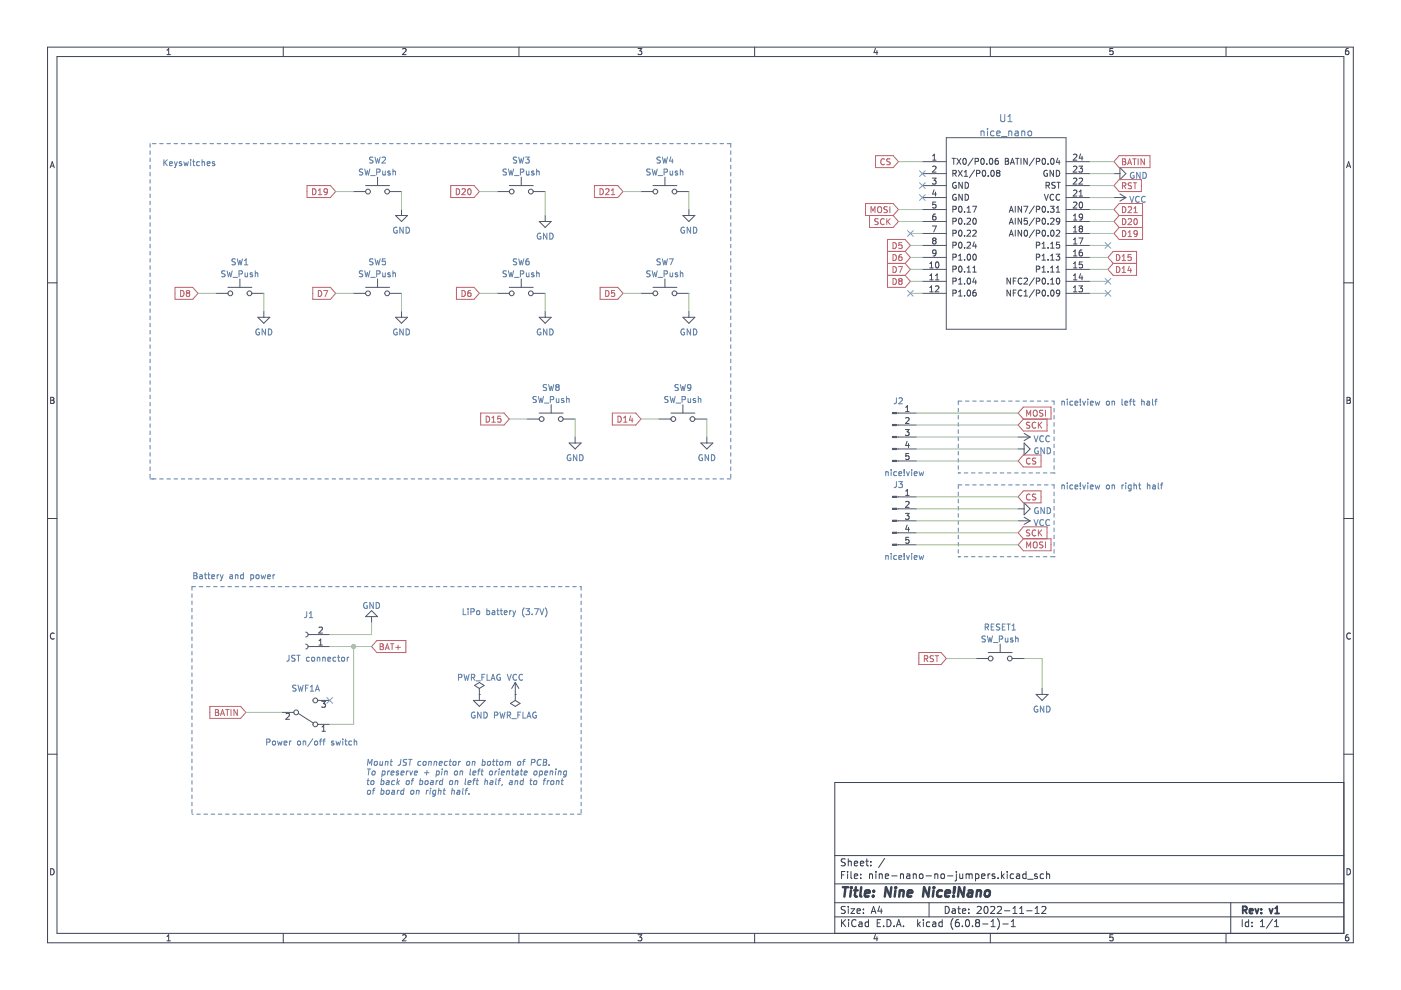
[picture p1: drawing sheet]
<svg xmlns="http://www.w3.org/2000/svg" width="297mm" height="210mm" viewBox="0 0 297 210" stroke-linecap="round" stroke-linejoin="round" font-family="sans-serif">
<path d="M.1 0h297v209.9h-297z" fill-rule="evenodd" fill="#fff" stroke="#fff" stroke-width=".21"/>
<g fill="none" stroke="#3b4252" stroke-width=".21">
<path d="M10.1 10h276.8v189.9h-276.8zM12.1 12h272.8v185.9h-272.8zM35.4 11.6h.7M35.4 10.7l.4-.4v1.3M60.1 10v2M85.4 10.4l.5-.1 .2 .4-.8 .9h.8M110 10v2M135.3 10.3h.8l-.5 .5 .4 .1v.6l-.2 .1-.5-.1M160 10v2M185.6 10.2l-.3 .9h.8M185.9 10.7v.9M210 10v2"/>
<path d="M236 10.3h-.7v.6l.6-.1 .1 .7-.2 .1-.5-.1M259.9 10v2M285.9 10.3h-.4l-.2 .3v.7l.2 .3 .4-.1v-.7h-.4l-.2 .2M10.6 35.6l.5-1.3 .4 1.3M10.8 35.2h.6M285.5 35.6l.4-1.3 .5 1.3M285.6 35.2h.6M10.1 60h2M284.9 60h2M10.7 84.2h.5l.2 .3-.2 .4 .2 .1 .1 .3-.3 .2h-.5zM10.7 84.9h.5M285.6 84.2h.4l.3 .3-.3 .4 .3 .1v.3l-.2 .2h-.5z"/>
<path d="M285.6 84.9h.4M10.1 109.9h2M284.9 109.9h2M11.5 134.3a.58 .58 0 0 0-.8 .6 .58 .58 0 0 0 .8 .5M286.3 134.3a.58 .58 0 0 0-.8 .6 .58 .58 0 0 0 .8 .5M10.1 159.9h2M284.9 159.9h2M284.9 165.9h-107.9v32M10.7 184.2a.66 .66 0 0 1 .8 .6 .66 .66 0 0 1-.8 .7zM35.4 198.6l.4-.4v1.3M35.4 199.5h.7M60.1 197.9v2"/>
<path d="M85.4 198.3l.5-.1 .2 .4-.8 .9h.8M110 197.9v2M135.3 198.2h.8l-.5 .5 .4 .1v.6l-.2 .1-.5-.1M160 197.9v2M177 194.4h107.9M177 191.4h107.9M177 187.4h107.9M177 181.4h107.9M178.4 195v1.5M178.4 185.5h.5M178.6 195.6l.7 .9M179.1 184.8h-.7v1.5"/>
<path d="M179.2 192.2h-.6l-.2 .1v.4l.7 .3 .1 .4-.3 .3-.5-.1M179.2 182.2l-.6-.1-.2 .1v.5l.7 .2 .1 .4-.3 .3-.5-.1M179.3 195l-.9 .8M179.7 184.8v.1M179.7 185.3v1M179.9 182.1v1.5M179.9 192.2v.1M179.9 192.7v1M179.9 182.7l.2-.1 .3 .1 .1 .9M179.9 195v.1M179.9 195.5v1M180.4 192.7h.8l-.8 1h.8"/>
<path d="M180.4 184.8v1.3l.2 .2M181.1 185.8l.7-.2v-.2l-.5-.1-.2 .2 .1 .7h.6M181.1 183.1l.7-.2v-.2l-.5-.1-.2 .2 .1 .7h.6M181.5 195.1a.71 .71 0 0 0-1 .5 .71 .71 0 0 0 .7 .9l.3-.2M181.7 193.2l.7-.2-.1-.3h-.4l-.2 .2 .1 .7h.5M182.1 195.5h.6l.1 1M182.4 183.1l.7-.2v-.2l-.5-.1-.2 .2 .1 .7h.6M182.5 186.1v.2M182.5 185.4v.1M182.8 195.8l-.5 .1-.2 .2 .2 .4 .5-.1M183.1 192.7v.2M183.1 193.5v.2"/>
<path d="M183.6 182.6h.5M183.8 182.1v1.3l.3 .2M184.1 195.5h-.4l-.3 .3 .2 .6h.5M184.1 195v1.5M184.3 185.4l.3-.1 .3 .1 .1 .9M184.3 185.3v1M184.6 183.4v.2M184.6 182.7v.1M184.7 193.7l.5-1.5 .5 1.5M184.8 193.2h.8M185.6 198.1l-.3 .9h.8M185.7 184.8v.1"/>
<path d="M185.7 185.3v1M185.9 198.6v.9M186 195.7h.5M186.4 185.4l.2-.1 .4 .1 .1 .9M186.4 185.3v1M186.5 192.1l-.4 1.1h1M186.7 195h-.7v1.5h.7M186.8 192.7v1M187.3 196.3v.2M187.6 182l-1.3 1.9M187.7 185.8l.7-.2-.1-.2-.4-.1-.2 .2 .1 .7h.5M188.1 195a.76 .76 0 0 1 .8 .7 .76 .76 0 0 1-.8 .8z"/>
<path d="M189.1 185.7h1.1M189.6 196.3v.2M190.1 196.5l.5-1.5 .5 1.5M190.2 196h.7M190.9 185.4l.2-.1 .4 .1 .1 .9M190.9 185.3v1M191.6 196.3v.2M192.3 185.4h.5l.1 .9M192.9 185.6l-.5 .1-.2 .2 .2 .4 .5-.1M193.6 185.4l.2-.1 .4 .1 .1 .9M193.6 185.3v1M194.6 195v1.5"/>
<path d="M194.7 195.9l.4 .6M195 185.4l.2-.1 .4 .1 .1 .6-.1 .2-.4 .1-.2-.2zM195.1 195.5l-.5 .5M195.8 195v.1M195.8 195.5v1M196.3 185.7h1.2M197 191.4v3M197.1 195.5h-.4l-.3 .3 .2 .6h.5M197.8 195.5h.5l.1 1M198.2 185.4l.2-.1 .4 .1v.9M198.2 185.3v1M198.4 195.8l-.5 .1-.2 .2 .2 .4 .5-.1"/>
<path d="M199.6 185.4l.2-.1 .4 .1 .1 .6-.2 .2-.3 .1-.2-.2zM199.8 195.5h-.5l-.2 .3 .1 .6h.6M199.8 195v1.5M200.4 192.2a.76 .76 0 0 1 .9 .7 .76 .76 0 0 1-.9 .8zM200.9 185.7h1.2M201.9 192.7h.6l.1 1M202.1 194.8a1.72 1.72 0 0 0 0 2.2M202.6 193l-.5 .1-.3 .2 .3 .4 .5-.1M202.8 184.8v.1M202.8 185.3v1.3l-.3 .2M203.1 192.7h.5M203.3 192.2v1.3l.3 .2"/>
<path d="M203.3 195h-.5a1.01 1.01 0 0 0 0 1.5l.5-.2 .1-.5-.3-.3-.4 .1-.1 .2M203.5 185.3l.1 .9 .3 .1 .2-.2M204.1 193.2l.7-.2-.1-.3h-.4l-.2 .2v.7h.6M204.1 196.3v.2M204.1 185.3v1M204.8 195.1l.3-.1a.8 .8 0 0 1 .5 .7 .8 .8 0 0 1-.5 .8l-.4-.6zM204.8 185.4l.5-.1 .2 .2M204.8 185.3v1M205.4 193.5v.2M205.4 192.7v.2M205.5 185.5l.2-.2 .4 .1v.9M205.5 185.5v.8"/>
<path d="M206.2 196.3v.2M206.8 185.3v1.5M206.8 185.4l.5-.1 .2 .3-.1 .6h-.6M207.1 195.6l-.3 .3 .1 .4 .2 .2 .4-.1 .2-.2-.1-.4-.2-.2M207.1 195.6l-.3-.3 .3-.3h.3l.3 .3-.3 .3M207.1 195.6h.3M207.2 192.3l.6-.1 .2 .4-.9 1.1h.9M208.1 185.8l.7-.2v-.2l-.5-.1-.2 .2 .1 .7h.6M208.3 195.9h1.2M208.8 192.3l.2-.1a.8 .8 0 0 1 .5 .7 .8 .8 0 0 1-.5 .8l-.4-.6zM209.5 185.3v1M209.9 185.3l-.4 .3"/>
<path d="M210 197.9v2M210 192.3l.6-.1 .3 .4-.9 1.1h.9M210.1 196.5h.9M210.1 195.4l.4-.4v1.5M210.9 185.4l-.4-.1-.2 .2 .1 .2 .5 .2v.3h-.6M211.5 192.3l.5-.1 .3 .4-.9 1.1h.9M211.5 194.8a1.72 1.72 0 0 1 0 2.2M211.6 186.1v.2M212.3 184.8v1.5M212.5 185.7l.4 .6M212.6 195.9h1.2M212.9 185.3l-.6 .6"/>
<path d="M213 193.1h1.1M213.5 184.8v.1M213.5 185.3v1M214.4 196.5h.9M214.4 195.4l.4-.4v1.5M214.8 193.7h.8M214.8 192.6l.4-.4v1.5M214.9 185.4l-.4-.1-.3 .3 .1 .6h.6M215.5 185.4h.6l.1 .9M216.2 193.7h.8M216.2 192.6l.4-.4v1.5M216.2 185.6l-.5 .1-.2 .2 .2 .4 .5-.1"/>
<path d="M217.5 185.4l-.4-.1-.3 .3 .2 .6h.5M217.5 184.8v1.5M217.7 193.1h1.1M217.9 186.4h1.1M219.5 193.7h.8M219.5 192.6l.4-.4v1.5M219.9 185.4l-.4-.1-.2 .2 .1 .2 .5 .2v.3h-.6M220.9 192.3l.6-.1 .3 .4-1 1.1h1M221.3 185.4l-.5-.1-.3 .3 .2 .6h.6M221.9 185.4l.2-.1 .4 .1v.9M221.9 184.8v1.5M236 198.2h-.7v.6l.6-.1 .1 .7-.2 .1-.5-.1"/>
<path d="M259.9 197.9v2M260.9 191.4v6.5M263.4 195v1.5M264.7 195.5h-.4l-.3 .3 .2 .6h.5M264.7 195v1.5M265.4 196.3v.2M265.4 195.5v.2M267.2 196.5h.9M267.2 195.4l.5-.4v1.5M269.8 194.9l-1.3 1.9M270.2 196.5h.9M270.2 195.4l.5-.4v1.5"/>
<path d="M285.6 184.2a.66 .66 0 0 1 .7 .6 .66 .66 0 0 1-.7 .7zM285.9 198.2h-.4l-.2 .3v.7l.2 .3 .4-.1v-.7h-.4l-.2 .2"/>
</g>
<path d="M263.5 193l.7-.1 .2-.2-.1-.4-.8-.1v1.5M263.9 193l.5 .7M264.9 193.2l.7-.2v-.3h-.5l-.2 .2 .1 .7h.6M266.1 192.7l.4 1 .3-1M267.4 193.5v.2M267.4 192.7v.2M269.1 192.7l.4 1 .3-1M270.3 193.7h.9M270.3 192.6l.5-.4v1.5" fill="none" stroke="#3b4252" stroke-width=".39"/>
<g fill="none" stroke="#3b4252" stroke-width=".52">
<path d="M178.7 188.1h1.1M179.3 188.1l-.3 2M180.4 188.8l-.1 1.3M180.5 188.1v.2M181.1 188.8h.8M181.5 188.1l-.3 1.7 .1 .2 .4 .1M182.6 188.1l-.2 1.7 .2 .3M183.4 189.4l1-.2-.1-.3-.5-.1-.4 .3v.9h.8M185.1 189.9v.2M185.3 188.9l-.1 .2M189 188.1l-.3 2-.9-2-.2 2M189.9 188.8l-.2 1.3"/>
<path d="M189.9 188.1v.2M190.8 189l.3-.2 .5 .1-.1 1.2M190.8 188.8l-.2 1.3M192.4 189.4l1-.2v-.3l-.6-.1-.3 .3v.9h.7M197.1 188.1l-.3 2-.9-2-.2 2M197.9 188.8l-.1 1.3M198 188.1v.2M199.7 188.9a.66 .66 0 0 0-1 .3v.5l.1 .3h.8M200.4 189.4l1-.2v-.3l-.6-.1-.3 .3v.9h.7M202.2 189.9v.2M202.4 188.1l-.2 1.2M204.5 188.1l-.3 2-.8-2-.3 2"/>
<path d="M205.4 188.9h.7v1.2M206.2 189.2l-.7 .1a.4 .4 0 0 0-.3 .4 .4 .4 0 0 0 .2 .4l.7-.1M207.1 189l.4-.2 .4 .1v1.2M207.2 188.8l-.2 1.3M209 189l.1-.1a.5 .5 0 0 1 .8 .3l-.1 .5-.2 .3a.5 .5 0 0 1-.8-.3z"/>
</g>
<g fill="none" stroke="#4c566a" stroke-width=".21">
<path d="M77.5 39.3h5.1M80.1 37.6v1.7M108 39.3h5.1M110.5 37.6v1.7M138.4 39.3h5.1M141 37.6v1.7M195.6 34.3h5M195.6 36.8h5M195.6 39.3h5M200.6 29.2h25.4v40.6h-25.4zM226 34.3h5.1M226 36.8h5.1"/>
<path d="M226 39.3h5.1M236.2 36.8h1.2M237.4 35.5l1.3 1.3-1.3 1.3zM50.9 59.1v1.8M75 40.6h2.5M80.1 59.1v1.8M82.6 40.6h2.5M83.9 45.7h2.5l-1.3 1.3zM85.1 44.4v1.3M105.4 40.6h2.6M110.5 59.1v1.8M113.1 40.6h2.5"/>
<path d="M114.3 47h2.6l-1.3 1.2zM115.6 45.7v1.3M135.9 40.6h2.5M141 59.1v1.8M143.5 40.6h2.6M144.8 45.7h2.5l-1.2 1.3zM146.1 44.4v1.3M195.6 57.1h5M195.6 59.7h5M195.6 54.6h5M195.6 52h5M195.6 49.5h5"/>
<path d="M195.6 47h5M195.6 44.4h5M195.6 41.9h5M226 57.1h5.1M226 59.7h5.1M226 54.6h5.1M226 52h5.1M226 49.5h5.1M226 47h5.1M226 44.4h5.1M226 41.9h5.1M236.2 41.9h2.5"/>
<path d="M237.4 41.1l1.3 .8M238.7 41.9l-1.3 .7M45.8 62.2h2.5M48.3 60.9h5.1M53.4 62.2h2.5M54.7 67.3h2.5l-1.3 1.2zM55.9 66v1.3M75 62.2h2.5M77.5 60.9h5.1M82.6 62.2h2.5M83.9 67.3h2.5l-1.3 1.2zM85.1 66v1.3"/>
<path d="M105.4 62.2h2.6M108 60.9h5.1M113.1 62.2h2.5M114.3 67.3h2.6l-1.3 1.2zM115.6 66v1.3M135.9 62.2h2.5M138.4 60.9h5.1M143.5 62.2h2.6M144.8 67.3h2.5l-1.2 1.2zM146.1 66v1.3M195.6 62.2h5M226 62.2h5.1"/>
<path d="M111.8 88.8h2.5M114.3 87.6h5.1M116.9 85.8v1.8M119.4 88.8h2.5M120.7 93.9h2.5l-1.3 1.3zM121.9 92.7v1.2M139.7 88.8h2.5M142.2 87.6h5.1M144.8 85.8v1.8M147.3 88.8h2.6M148.6 93.9h2.5l-1.2 1.3zM149.9 92.7v1.2"/>
<path d="M190.1 95.2h4.2M190.1 92.7h4.2M190.1 97.7h4.2M190.1 90.1h4.2M190.1 87.6h4.2M215.9 95.2h1.2M215.9 92.7h2.5M217.1 93.9l1.3 1.3-1.3 1.3zM217.1 91.9l1.3 .8M218.4 92.7l-1.3 .7M190.1 107.9h4.2M190.1 110.4h4.2"/>
<path d="M190.1 115.5h4.2M190.1 113h4.2M190.1 105.4h4.2M215.9 107.9h1.2M215.9 110.4h2.5M217.1 106.6l1.3 1.3-1.3 1.3zM217.1 109.7l1.3 .7M218.4 110.4l-1.3 .8M64.8 134a.51 .51 0 0 1 .5 .5 .51 .51 0 0 1-.5 .6M64.8 136.6a.51 .51 0 0 1 .5 .5 .51 .51 0 0 1-.5 .5M65.3 134.5h4.6M65.3 137.1h4.6"/>
<path d="M78.8 130.7v1.3M78.8 129.5l1.3 1.2h-2.6zM207 139.6h2.5M209.5 138.4h5.1M212.1 136.6v1.8M214.6 139.6h2.5M59.7 151h2.6M63.3 151.3l3.2 2M67.4 153.6h2.5M67.4 148.5h2.5M100.4 148.5h2.5l-1.3 1.3zM100.6 145.3l1-.6 1 .6-1 .7z"/>
<path d="M101.6 147.2h.1M101.6 146v2.5M108.2 149.1l1-.6 1.1 .6-1.1 .7zM109.2 147.2h.1M109.2 144.7v3.8M109.2 144.7l-.7 1.3M109.2 144.7l.8 1.3M219.7 147.2h2.5l-1.3 1.3zM220.9 146v1.2"/>
<circle cx="78" cy="40.6" r=".51"/>
<circle cx="82.1" cy="40.6" r=".51"/>
<circle cx="108.5" cy="40.6" r=".51"/>
<circle cx="112.5" cy="40.6" r=".51"/>
<circle cx="138.9" cy="40.6" r=".51"/>
<circle cx="143" cy="40.6" r=".51"/>
<circle cx="48.8" cy="62.2" r=".51"/>
<circle cx="52.9" cy="62.2" r=".51"/>
<circle cx="78" cy="62.2" r=".51"/>
<circle cx="82.1" cy="62.2" r=".51"/>
<circle cx="108.5" cy="62.2" r=".51"/>
<circle cx="112.5" cy="62.2" r=".51"/>
<circle cx="138.9" cy="62.2" r=".51"/>
<circle cx="143" cy="62.2" r=".51"/>
<circle cx="114.8" cy="88.8" r=".51"/>
<circle cx="118.9" cy="88.8" r=".51"/>
<circle cx="142.8" cy="88.8" r=".51"/>
<circle cx="146.8" cy="88.8" r=".51"/>
<circle cx="210" cy="139.6" r=".51"/>
<circle cx="214.1" cy="139.6" r=".51"/>
<circle cx="62.8" cy="151" r=".51"/>
<circle cx="66.9" cy="153.6" r=".51"/>
<circle cx="66.9" cy="148.5" r=".51"/>
</g>
<g fill="none" stroke="#434c5e" stroke-width=".21">
<path d="M197.7 37.8h.8l-.5 .4 .4 .2v.5l-.2 .1-.5-.1M197.7 34h.8M197.7 33l.4-.3v1.3M197.7 35.3l.5-.1 .3 .4-.8 .9h.8M201.8 33.6h.8M202 36.8l.6-.1 .1-.5-.7-.1v1.3M202.2 33.6v1.2M202.3 36.8l.5 .6M202.7 38.7a.58 .58 0 0 0-.7 .6 .58 .58 0 0 0 .8 .5v-.4h-.3M202.9 33.6l.8 1.2M203.2 36.1l.8 1.3M203.7 33.6l-.8 1.2"/>
<path d="M204 36.1l-.8 1.3M204 38.7v1.2l-.7-1.2v1.2M204.3 33.7l.1-.1a.68 .68 0 0 1 .5 .6 .68 .68 0 0 1-.5 .6l-.3-.4zM204.4 37.4h.8M204.4 36.5l.4-.4v1.3M204.6 38.7a.64 .64 0 0 1 .8 .6 .64 .64 0 0 1-.8 .6zM206.3 33.5l-1.1 1.6M206.6 36.1l-1.1 1.6M206.7 34.2h.6l.1-.5-.7-.1v1.2M207 36.8l.6-.1 .1-.5-.7-.1v1.3M208.1 33.6h.2a.68 .68 0 0 1 .4 .6 .68 .68 0 0 1-.4 .6 .84 .84 0 0 1-.2-1.2zM208.4 36.2l.2-.1a.68 .68 0 0 1 .4 .6 .68 .68 0 0 1-.4 .7l-.3-.5z"/>
<path d="M209.2 34.7v.1M209.5 37.3v.1M209.9 33.7l.2-.1a.68 .68 0 0 1 .4 .6 .68 .68 0 0 1-.4 .6l-.3-.4zM210.2 36.2l.2-.1a.68 .68 0 0 1 .4 .6 .68 .68 0 0 1-.4 .7l-.3-.5zM211.5 36.7l-.2 .2v.2l.2 .3h.3l.2-.3-.1-.3-.1-.1M211.5 36.7l-.2-.3 .2-.3h.3l.2 .3-.2 .3M211.5 36.7h.3M211.6 33.6h-.4l-.2 .3v.7l.2 .2 .4-.1v-.6h-.4l-.2 .2M213.1 33.6h.5l.2 .2-.2 .4 .2 .1 .1 .3-.3 .2h-.5zM213.1 34.2h.5M214.2 34.8l.5-1.2 .4 1.2M214.4 34.5h.6"/>
<path d="M215.3 33.6h.7M215.7 33.6v1.2M216.5 33.6v1.2M217.8 33.6v1.2l-.7-1.2v1.2M219.3 33.5l-1.1 1.6M219.7 34.2h.6l.1-.5-.7-.1v1.2M221.1 33.7l.1-.1a.68 .68 0 0 1 .5 .6 .68 .68 0 0 1-.5 .6l-.3-.4zM221.8 39.3h.6l.1-.5-.7-.1v1.2M222 36.2a.58 .58 0 0 0-.7 .6 .58 .58 0 0 0 .8 .5v-.5h-.3M222.1 39.3l.4 .6M222.2 34.7v.1M222.9 33.7l.2-.1a.68 .68 0 0 1 .4 .6 .68 .68 0 0 1-.4 .6l-.3-.4z"/>
<path d="M223.4 36.1v1.3l-.8-1.3v1.3M223.7 38.7h-.5l-.2 .2 .1 .3 .6 .2v.4l-.7 .1M224 36.1a.64 .64 0 0 1 .7 .6 .64 .64 0 0 1-.7 .7zM224.1 38.7h.7M224.3 33.5l-.3 .9h.7M224.4 38.7v1.2M224.6 34v.8M227.6 32.8l.5-.1 .2 .3-.8 1h.8M227.6 35.3l.5-.1 .2 .4-.8 .9h.8M227.6 37.9l.5-.1 .2 .3-.8 .9h.8M228.7 35.2h.8l-.4 .5 .4 .1v.6l-.2 .1-.6-.1M228.8 37.9l.5-.1 .2 .3-.8 .9h.8"/>
<path d="M229.1 32.6l-.3 .9h.8M229.4 33.1v.9M197.1 56.8h.8M197.1 55.9l.4-.4v1.3M197.1 58.4l.4-.3v1.2M197.1 59.3h.8M197.7 47.9h.8l-.5 1.3M198 51l-.3-.2 .3-.3h.2l.3 .2-.3 .3M198 51l-.3 .2v.3l.3 .2h.2l.3-.2-.1-.4-.2-.1M198 51h.2M198 40.2l-.3 .9h.8M198.3 40.7v.9"/>
<path d="M198.3 59.3h.8M198.3 58.4l.4-.3v1.2M198.3 45.4h-.3l-.2 .3-.1 .7 .3 .2 .4-.1-.1-.6h-.3l-.3 .2M198.4 42.8h-.6l-.1 .6h.6l.1 .6-.2 .1-.5-.1M198.5 55.7l.1-.2a.68 .68 0 0 1 .5 .7 .68 .68 0 0 1-.5 .6l-.3-.5zM198.5 53.5l-.3 .3-.3-.1-.1-.6 .4-.1 .3 .2-.1 .8-.2 .2-.3 .1M202 44.4l.6-.1 .1-.4-.7-.2v1.3M202 46.9h.6l.1-.5-.7-.1v1.2M202 49.5l.6-.1 .1-.5-.7-.1v1.3M202 52l.6-.1 .1-.4-.7-.2v1.3M202 54.5h.6l.1-.5-.7-.1v1.3M202 57.1l.6-.1 .1-.5-.7-.1v1.3"/>
<path d="M202 59.6h.6l.1-.5-.7-.1v1.2M202.7 41.3a.58 .58 0 0 0-.7 .5 .58 .58 0 0 0 .8 .5v-.4h-.3M203.2 54.2l.4-.3v1.3M203.2 59.3l.4-.3v1.2M203.2 55.2h.8M203.4 56.5l.1-.1a.68 .68 0 0 1 .5 .7 .68 .68 0 0 1-.5 .6l-.3-.5zM203.4 43.9l.1-.2a.68 .68 0 0 1 .5 .7 .68 .68 0 0 1-.5 .6l-.3-.5zM203.4 46.4l.1-.1a.68 .68 0 0 1 .5 .6 .68 .68 0 0 1-.5 .6l-.3-.4zM203.4 48.9l.1-.1a.68 .68 0 0 1 .5 .6 .68 .68 0 0 1-.5 .7l-.3-.5zM203.4 51.5l.1-.2a.68 .68 0 0 1 .5 .7 .68 .68 0 0 1-.5 .6l-.3-.5zM204 41.2v1.3l-.7-1.3v1.3M204.5 55v.2"/>
<path d="M204.5 57.6v.1M204.5 44.9v.1M204.5 47.4v.1M204.5 50v.1M204.5 52.5v.1M204.6 41.2a.64 .64 0 0 1 .8 .6 .64 .64 0 0 1-.8 .7zM205.1 57.7h.7M205.1 44.1l.3-.4v1.3M205.1 56.8l.3-.4v1.3M205.1 46.4l.4-.1 .3 .3-.8 .9h.8M205.1 48.9l.4-.1 .3 .4-.8 .9h.8M205.1 51.5l.4-.2 .3 .4-.8 .9h.8"/>
<path d="M205.1 45h.7M205.2 59.1l.2-.1a.68 .68 0 0 1 .4 .6 .68 .68 0 0 1-.4 .6l-.3-.5zM205.2 54l.2-.1a.68 .68 0 0 1 .4 .6 .68 .68 0 0 1-.4 .7l-.3-.5zM206.2 43.7h.8l-.5 1.3M206.3 57.7h.7M206.3 56.8l.3-.4v1.3M206.3 48.9l.4-.1 .3 .4-.8 .9h.8M206.4 54l.2-.1a.68 .68 0 0 1 .4 .6 .68 .68 0 0 1-.4 .7l-.3-.5zM206.4 46.4l.2-.1a.68 .68 0 0 1 .4 .6 .68 .68 0 0 1-.4 .6l-.3-.4zM206.6 58.9l-.3 .9h.7M206.6 51.3l-.3 .9h.7M206.9 51.8v.8"/>
<path d="M206.9 59.4v.8M214 50.1l.4-1.3 .4 1.3M214 47.5l.4-1.2 .4 1.2M214 45l.4-1.3 .4 1.3M214.1 49.7h.6M214.1 47.2h.6M214.1 44.6h.6M214.2 59v1.2l-.7-1.2v1.2M214.8 59.6h.5M215.3 43.7v1.3M215.3 46.3v1.2M215.3 48.8v1.3"/>
<path d="M215.4 59h-.6v1.2M216.6 43.7v1.3l-.7-1.3v1.3M216.6 46.3v1.2l-.7-1.2v1.2M216.6 48.8v1.3l-.7-1.3v1.3M216.6 59.1a.56 .56 0 0 0-.7 .5 .56 .56 0 0 0 .7 .5M217.1 43.7h.8l-.5 1.3M217.1 59.1l.5-.1 .3 .3-.8 .9h.8M217.3 48.9l.1-.1a.68 .68 0 0 1 .5 .6 .68 .68 0 0 1-.5 .7l-.3-.5zM217.8 46.3h-.6l-.1 .6 .6-.1 .1 .6-.2 .1-.5-.1M219.3 58.9l-1.1 1.6M219.3 48.7l-1.1 1.7M219.3 46.2l-1.1 1.6"/>
<path d="M219.3 43.7l-1.1 1.6M219.7 57.1l.6-.1 .1-.5-.7-.1v1.3M219.7 59.6h.6l.1-.5-.7-.1v1.2M219.7 44.4l.6-.1 .1-.4-.7-.2v1.3M219.7 46.9h.6l.1-.5-.7-.1v1.2M219.7 49.5l.6-.1 .1-.5-.7-.1v1.3M219.7 52l.6-.1 .1-.4-.7-.2v1.3M219.7 54.5h.6l.1-.5-.7-.1v1.3M220.9 57.7h.8M220.9 51.7l.4-.4v1.3M220.9 54.2l.4-.3v1.3M220.9 56.8l.4-.4v1.3"/>
<path d="M220.9 55.2h.8M220.9 52.6h.8M221.1 46.4l.1-.1a.68 .68 0 0 1 .5 .6 .68 .68 0 0 1-.5 .6l-.3-.4zM221.1 59.1l.1-.1a.68 .68 0 0 1 .5 .6 .68 .68 0 0 1-.5 .6l-.3-.5zM221.1 43.9l.1-.2a.68 .68 0 0 1 .5 .7 .68 .68 0 0 1-.5 .6l-.3-.5zM221.1 48.9l.1-.1a.68 .68 0 0 1 .5 .6 .68 .68 0 0 1-.5 .7l-.3-.5zM221.4 41.2l.4 1.3 .5-1.3M222.2 44.9v.1M222.2 47.4v.1M222.2 50v.1M222.2 52.5v.1M222.2 55v.2"/>
<path d="M222.2 57.6v.1M222.7 43.7h.8l-.4 .5 .3 .1v.6l-.2 .1-.5-.1M222.8 57.7h.7M222.8 46.4l.4-.1 .3 .3-.8 .9h.8M222.8 51.7l.3-.4v1.3M222.8 54.2l.3-.3v1.3M222.8 56.8l.3-.4v1.3M222.8 59.3l.3-.3v1.2M222.8 55.2h.7M222.8 52.6h.7M222.9 48.9l.2-.1a.68 .68 0 0 1 .4 .6 .68 .68 0 0 1-.4 .7l-.3-.5zM223.4 41.3a.56 .56 0 0 0-.8 .5 .56 .56 0 0 0 .8 .5"/>
<path d="M223.9 53.9h.8l-.4 .5 .3 .1v.5l-.2 .2-.5-.2M224 57.7h.7M224 48.9l.4-.1 .3 .4-.8 .9h.8M224 44.1l.3-.4v1.3M224 56.8l.3-.4v1.3M224 45h.7M224.1 59.1l.2-.1a.68 .68 0 0 1 .4 .6 .68 .68 0 0 1-.4 .6l-.3-.5zM224.6 51.3h-.6v.6h.6v.6l-.2 .1-.4-.1M224.7 46.8l-.3 .3-.3-.1-.1-.6 .4-.1 .3 .2-.1 .7-.2 .3h-.3M224.7 41.3a.56 .56 0 0 0-.8 .5 .56 .56 0 0 0 .8 .5M227.6 50.8l.4-.3v1.2M227.6 56.8h.7"/>
<path d="M227.6 59.3h.7M227.6 40.4l.5-.1 .2 .4-.8 .9h.8M227.6 45.7l.4-.3v1.2M227.6 48.3l.4-.4v1.3M227.6 53.4l.4-.4v1.3M227.6 55.9l.4-.4v1.3M227.6 58.4l.4-.3v1.2M227.6 54.3h.7M227.6 51.7h.7M227.6 49.2h.7M227.6 46.6h.7M227.6 43l.5-.2 .2 .4-.8 .9h.8"/>
<path d="M228.7 50.5h.9l-.6 1.2M228.8 41.6h.7M228.8 40.7l.4-.4v1.3M228.9 43l.2-.2a.68 .68 0 0 1 .4 .7 .68 .68 0 0 1-.4 .6l-.3-.5zM229 48.5l-.2-.3 .2-.3h.3l.2 .3-.2 .3M229 48.5l-.2 .2 .1 .4 .1 .1h.3l.2-.3v-.2l-.2-.2M229 48.5h.3M229.1 58l-.3 .9h.8M229.4 53l-.4 .1-.1 .2-.1 .7 .2 .3 .5-.2-.1-.6h-.4l-.2 .2M229.4 58.5v.8M229.5 55.5h-.6l-.1 .6h.6l.1 .6-.2 .1-.5-.1M229.5 45.9l-.2 .3-.4-.1v-.6l.4-.1 .2 .2v.7l-.2 .3h-.4"/>
<path d="M197.1 61l.4-.4v1.3M197.1 61.9h.8M198.3 60.7l.5-.1 .3 .4-.8 .9h.8M202 62.2l.6-.1 .1-.5-.7-.1v1.3M203.2 60.2h.8M203.2 61.9l.4-.4v1.3M203.2 62.8h.8M204.5 60.1v.1M204.5 62.6v.2M205.2 61.6l.2-.1a.68 .68 0 0 1 .4 .6 .68 .68 0 0 1-.4 .7l-.3-.5zM206.9 61.5l-.4 .1-.2 .2v.7l.2 .3 .4-.2v-.6h-.4l-.2 .2M214.2 61.5v1.3l-.7-1.3v1.3"/>
<path d="M214.8 62.1h.5M215.4 61.5h-.6v1.3M216.6 61.6a.56 .56 0 0 0-.7 .5 .56 .56 0 0 0 .7 .5M217.1 62.8h.8M217.1 61.9l.4-.4v1.3M219.3 61.4l-1.1 1.7M219.7 62.2l.6-.1 .1-.5-.7-.1v1.3M221.1 61.6l.1-.1a.68 .68 0 0 1 .5 .6 .68 .68 0 0 1-.5 .7l-.3-.5zM222.2 62.6v.2M222.2 60.1v.1M222.8 60.2h.7M222.9 61.6l.2-.1a.68 .68 0 0 1 .4 .6 .68 .68 0 0 1-.4 .7l-.3-.5z"/>
<path d="M224.7 62l-.3 .3-.3-.1-.1-.6 .4-.1 .3 .2-.1 .8-.2 .2-.3 .1M227.6 61.9h.7M227.6 61l.4-.4v1.3M228.7 60.6h.8l-.4 .5 .4 .1v.6l-.2 .1-.6-.1M192 91.1h.7l-.4 .5 .4 .1v.5l-.2 .1-.5-.1M192 87.3h.7M192 86.4l.4-.4v1.3M192 88.7l.5-.2 .2 .4-.7 .9h.7M192.3 93.6l-.3 .9h.8M192.6 94v.9M192.7 96.2h-.6l-.1 .6 .6-.1 .1 .6-.2 .1-.5-.1M192 108.8h.7l-.4 .5 .4 .1v.6l-.2 .1-.5-.1"/>
<path d="M192 104.1l.4-.3v1.2M192 106.4l.5-.1 .2 .4-.7 .9h.7M192 105h.7M192.3 111.3l-.3 .9h.8M192.6 111.8v.9M192.7 113.9h-.6l-.1 .6h.6l.1 .6-.2 .1-.5-.1M67.6 136.8h.8M67.6 135.9l.4-.4v1.3M67.6 133.1l.5-.1 .3 .3-.8 .9h.8M60.7 151.4l.4-.2 .3 .4-.8 .9h.8M68.2 148.7h.8l-.4 .5 .3 .1v.5l-.1 .2-.6-.2M68.3 155h.7"/>
<path d="M68.3 154.1l.3-.3v1.2"/>
</g>
<g fill="none" stroke="#5e81ac" stroke-width=".21">
<path d="M31.8 30.5v.7M31.8 32v.7M31.8 33.5v.8M31.8 35v.8M31.8 36.6v.7M31.8 38.1v.7M31.8 39.6v.8M32.3 30.5h.8M33.9 30.5h.7M34.7 33.9v1.2M34.9 34.4l.6 .7M35.4 30.5h.7"/>
<path d="M35.5 33.9l-.8 .7M35.9 34.7l.7-.1-.1-.3h-.4l-.2 .2 .1 .6h.5M36.9 30.5h.8M37 34.3l.3 .8M37.3 35.1l-.3 .5M37.6 34.3l-.3 .8M38.4 30.5h.8M38.5 34.3h-.3l-.2 .2 .1 .1 .4 .2v.3h-.5M39 34.3l.2 .8 .3-.6 .2 .6 .2-.8M39.9 30.5h.8M40.4 33.9v.1M40.4 34.3v.8"/>
<path d="M40.8 34.3h.5M41 33.9v1l.3 .2M41.5 30.5h.7M42.3 34.3h-.4l-.2 .2 .1 .6h.5M42.8 34.4l.5-.1 .1 .8M42.8 33.9v1.2M43 30.5h.8M43.9 34.7l.6-.1v-.3h-.4l-.2 .2 .1 .6h.5M44.5 30.5h.8M45.5 34.3h-.3l-.2 .2 .1 .1 .4 .2v.3h-.5M46 30.5h.8M47.6 30.5h.7"/>
<path d="M49.1 30.5h.7M50.6 30.5h.8M52.1 30.5h.8M53.7 30.5h.7M55.2 30.5h.7M56.7 30.5h.8M58.2 30.5h.8M59.7 30.5h.8M61.3 30.5h.7M62.8 30.5h.8M64.3 30.5h.8M65.8 30.5h.8"/>
<path d="M67.4 30.5h.7M68.9 30.5h.7M70.4 30.5h.8M71.9 30.5h.8M73.5 30.5h.7M75 30.5h.7M76.5 30.5h.8M76.9 35.9l-.7 .1v.3l.6 .3 .1 .3-.2 .2-.5-.1M77.3 35.8l.3 1.3 .3-.9 .2 .9 .3-1.3M78 30.5h.8M78.6 37.2h1M79.1 33.4l-.5-.1-.2 .2 .1 .3 .5 .3v.4h-.6"/>
<path d="M79.5 33.3l.3 1.3 .3-.9 .2 .9 .3-1.3M79.5 30.5h.8M79.9 36.5l.6-.1v-.4l-.6-.2v1.3M81 33.4l.5-.1 .2 .4-.7 .9h.7M81.1 30.5h.7M81.1 36.3l.1 .7h.5M81.7 36.3v.8M82.6 30.5h.8M82.7 36.3h-.3l-.2 .1 .1 .2 .4 .1v.3h-.5M83.3 36.4l.5-.1 .1 .8M83.3 35.8v1.3M84.1 30.5h.8"/>
<path d="M85.6 30.5h.8M87.2 30.5h.7M88.7 30.5h.7M90.2 30.5h.8M91.7 30.5h.8M93.3 30.5h.7M94.8 30.5h.7M96.3 30.5h.8M97.8 30.5h.8M99.3 30.5h.8M100.9 30.5h.7M102.4 30.5h.8"/>
<path d="M103.9 30.5h.8M105.4 30.5h.8M107 30.5h.7M107.4 35.9l-.7 .1v.3l.6 .3 .1 .3-.3 .2-.5-.1M107.8 35.8l.3 1.3 .2-.9 .3 .9 .3-1.3M108.5 30.5h.7M109.1 37.2h.9M109.5 33.4l-.4-.1-.3 .2 .1 .3 .6 .3v.4h-.7M110 33.3l.3 1.3 .2-.9 .3 .9 .3-1.3M110 30.5h.8M110.3 36.5l.6-.1 .1-.4-.7-.2v1.3M111.4 33.3h.8l-.4 .5 .3 .1v.6l-.1 .1-.6-.1"/>
<path d="M111.5 30.5h.8M111.6 36.3l.1 .7h.4M112.1 36.3v.8M113.1 30.5h.7M113.2 36.3h-.3l-.2 .1 .1 .2 .4 .1v.3h-.5M113.8 36.4l.5-.1v.8M113.8 35.8v1.3M114.6 30.5h.7M116.1 30.5h.8M117.6 30.5h.8M119.1 30.5h.8M120.7 30.5h.7"/>
<path d="M122.2 30.5h.8M123.7 30.5h.8M125.2 30.5h.8M126.8 30.5h.7M128.3 30.5h.7M129.8 30.5h.8M131.3 30.5h.8M132.9 30.5h.7M134.4 30.5h.7M135.9 30.5h.8M137.4 30.5h.8M137.8 35.9l-.6 .1v.3l.5 .3 .1 .3-.2 .2-.5-.1"/>
<path d="M138.3 35.8l.3 1.3 .2-.9 .2 .9 .3-1.3M138.9 30.5h.8M139.5 37.2h1M140 33.4l-.5-.1-.2 .2 .1 .3 .6 .3v.4h-.7M140.4 33.3l.3 1.3 .3-.9 .2 .9 .3-1.3M140.5 30.5h.7M140.8 36.5l.6-.1 .1-.4-.7-.2v1.3M142 30.5h.8M142.1 36.3v.7h.5M142.2 33.2l-.3 1h.8M142.5 33.7v.9M142.6 36.3v.8"/>
<path d="M143.5 30.5h.8M143.6 36.3h-.3l-.1 .1v.2l.4 .1v.3h-.4M144.2 36.4l.5-.1 .1 .8M144.2 35.8v1.3M145 30.5h.8M146.6 30.5h.7M148.1 30.5h.7M149.6 30.5h.8M151.1 30.5h.8M152.7 30.5h.7M154.2 30.5h.7v.7M154.9 32v.7"/>
<path d="M154.9 33.5v.8M154.9 35v.8M154.9 36.6v.7M154.9 38.1v.7M154.9 39.6v.8M208 27.8v1M208 27.9l.2-.1h.4v1M209.4 27.3v.1M209.4 27.8v1M210.8 27.8h-.5l-.3 .3 .2 .6h.6M211.3 28.3l.8-.2-.1-.3h-.4l-.3 .2 .1 .7h.6M212.2 24.3v1.2l.3 .3h.2l.3-.3v-1.2"/>
<path d="M212.3 28.9h1.2M213.7 25.8h.9M213.7 24.7l.4-.4v1.5M213.9 27.9l.2-.1h.4v1M213.9 27.8v1M215.2 27.8h.6l.1 1M215.9 28.1l-.5 .1-.2 .2 .2 .4 .5-.1M216.6 27.9l.2-.1h.4l.1 1M216.6 27.8v1M218 27.9l.2-.1 .5 .1v.6l-.1 .2-.4 .1-.2-.2zM240.4 36.6a.58 .58 0 0 0-.7 .6 .58 .58 0 0 0 .8 .5v-.4h-.3M241.7 36.5v1.3l-.7-1.3v1.3"/>
<path d="M242.3 36.5a.64 .64 0 0 1 .8 .7 .64 .64 0 0 1-.8 .6zM31.8 41.1v.8M31.8 42.6v.8M31.8 44.2v.7M31.8 45.7v.8M31.8 47.2v.8M31.8 48.7v.8M31.8 50.3v.7M31.8 51.8v.7M31.8 53.3v.8M31.8 54.8v.8M31.8 56.4v.7"/>
<path d="M31.8 57.9v.7M31.8 59.4v.8M47.7 57.5h-.6v.4l.5 .2 .1 .3-.2 .3-.5-.1M48.1 57.4l.3 1.3 .3-.9 .2 .9 .3-1.3M49.4 58.8h1M49.9 54.9h-.5l-.2 .2 .1 .3 .5 .3v.3l-.6 .1M50.3 54.9l.3 1.3 .3-1 .2 1 .3-1.3M50.7 58.1l.6-.1v-.5l-.6-.1v1.3M51.8 56.2h.8M51.8 55.2l.4-.3v1.3M51.9 57.8l.1 .8h.5M52.5 57.8v.9"/>
<path d="M53.5 57.9l-.3-.1-.2 .2 .1 .2 .4 .1v.3h-.5M54.1 58l.5-.1 .1 .8M54.1 57.4v1.3M76.9 57.5h-.7v.4l.6 .2 .1 .3-.2 .3-.5-.1M77.3 57.4l.3 1.3 .3-.9 .2 .9 .3-1.3M78.6 58.8h1M79.1 54.9h-.5l-.2 .2 .1 .3 .5 .3v.3l-.6 .1M79.5 54.9l.3 1.3 .3-1 .2 1 .3-1.3M79.9 58.1l.6-.1v-.5l-.6-.1v1.3M81.1 57.8l.1 .8h.5M81.7 54.9h-.6l-.1 .6 .6-.1 .1 .6-.2 .2-.5-.2M81.7 57.8v.9"/>
<path d="M82.7 57.9l-.3-.1-.2 .2 .1 .2 .4 .1v.3h-.5M83.3 58l.5-.1 .1 .8M83.3 57.4v1.3M84.2 48.2a.58 .58 0 0 0-.8 .6 .58 .58 0 0 0 .8 .5v-.4h-.2M85.5 48.2v1.2l-.7-1.2v1.2M86.1 48.2a.64 .64 0 0 1 .7 .6 .64 .64 0 0 1-.7 .6zM107.4 57.5h-.7v.4l.6 .2 .1 .3-.3 .3-.5-.1M107.8 57.4l.3 1.3 .2-.9 .3 .9 .3-1.3M109.1 58.8h.9M109.5 54.9h-.4l-.3 .2 .1 .3 .6 .3v.3l-.7 .1M110 54.9l.3 1.3 .2-1 .3 1 .3-1.3M110.3 58.1l.6-.1 .1-.5-.7-.1v1.3"/>
<path d="M111.6 57.8l.1 .8h.4M112.1 54.9h-.4l-.2 .3v.7l.2 .3 .4-.2v-.6h-.4l-.2 .2M112.1 57.8v.9M113.2 57.9l-.3-.1-.2 .2 .1 .2 .4 .1v.3h-.5M113.8 57.4v1.3M113.8 58l.5-.1v.8M114.6 49.5a.58 .58 0 0 0-.7 .6 .58 .58 0 0 0 .8 .5v-.4h-.3M116 49.4v1.3l-.8-1.3v1.3M116.6 49.4a.64 .64 0 0 1 .7 .7 .64 .64 0 0 1-.7 .6zM137.8 57.5h-.6v.4l.5 .2 .1 .3-.2 .3-.5-.1M138.3 57.4l.3 1.3 .2-.9 .2 .9 .3-1.3M139.5 58.8h1"/>
<path d="M140 54.9h-.5l-.2 .2 .1 .3 .6 .3v.3l-.7 .1M140.4 54.9l.3 1.3 .3-1 .2 1 .3-1.3M140.8 58.1l.6-.1 .1-.5-.7-.1v1.3M141.9 54.9h.8l-.5 1.3M142.1 57.8v.8h.5M142.6 57.8v.9M143.6 57.9l-.3-.1-.1 .2v.2l.4 .1v.3h-.4M144.2 58l.5-.1 .1 .8M144.2 57.4v1.3M145.1 48.2a.58 .58 0 0 0-.7 .6 .58 .58 0 0 0 .7 .5v-.4h-.2M146.4 48.2v1.2l-.7-1.2v1.2M147 48.2a.64 .64 0 0 1 .8 .6 .64 .64 0 0 1-.8 .6z"/>
<path d="M154.9 41.1v.8M154.9 42.6v.8M154.9 44.2v.7M154.9 45.7v.8M154.9 47.2v.8M154.9 48.7v.8M154.9 50.3v.7M154.9 51.8v.7M154.9 53.3v.8M154.9 54.8v.8M154.9 56.4v.7M154.9 57.9v.7"/>
<path d="M154.9 59.4v.8M239.5 41.6l.5 1.3 .4-1.3M241.5 41.7a.56 .56 0 0 0-.8 .6 .56 .56 0 0 0 .8 .5M242.8 41.7a.56 .56 0 0 0-.8 .6 .56 .56 0 0 0 .8 .5M31.8 60.9v.8M31.8 62.4v.8M31.8 64v.7M31.8 65.5v.8M31.8 67v.8M31.8 68.5v.8M31.8 70.1v.7M31.8 71.6v.7"/>
<path d="M31.8 73.1v.8M31.8 74.6v.8M31.8 76.2v.7M31.8 77.7v.7M31.8 79.2v.8M55 69.8a.58 .58 0 0 0-.8 .6 .58 .58 0 0 0 .8 .5v-.4h-.2M56.3 69.7v1.3l-.7-1.3v1.3M56.9 69.7a.64 .64 0 0 1 .7 .7 .64 .64 0 0 1-.7 .6zM84.2 69.8a.58 .58 0 0 0-.8 .6 .58 .58 0 0 0 .8 .5v-.4h-.2M85.5 69.7v1.3l-.7-1.3v1.3M86.1 69.7a.64 .64 0 0 1 .7 .7 .64 .64 0 0 1-.7 .6zM114.6 69.8a.58 .58 0 0 0-.7 .6 .58 .58 0 0 0 .8 .5v-.4h-.3"/>
<path d="M116 69.7v1.3l-.8-1.3v1.3M116.6 69.7a.64 .64 0 0 1 .7 .7 .64 .64 0 0 1-.7 .6zM145.1 69.8a.58 .58 0 0 0-.7 .6 .58 .58 0 0 0 .7 .5v-.4h-.2M146.4 69.7v1.3l-.7-1.3v1.3M147 69.7a.64 .64 0 0 1 .8 .7 .64 .64 0 0 1-.8 .6zM154.9 60.9v.8M154.9 62.4v.8M154.9 64v.7M154.9 65.5v.8M154.9 67v.8M154.9 68.5v.8M154.9 70.1v.7"/>
<path d="M154.9 71.6v.7M154.9 73.1v.8M154.9 74.6v.8M154.9 76.2v.7M154.9 77.7v.7M154.9 79.2v.8M31.8 80.7v.8M31.8 82.2v.8M31.8 83.8v.7M31.8 85.3v.8M31.8 86.8v.8M31.8 88.3v.8"/>
<path d="M31.8 89.9v.7M31.8 91.4v.7M31.8 92.9v.8M31.8 94.4v.8M31.8 96v.7M31.8 97.5v.7M31.8 99v.8M113.7 84.1l-.6 .1v.4l.5 .2 .1 .3-.2 .2h-.5M114.1 84.1l.3 1.2 .3-.9 .2 .9 .3-1.2M115.4 85.5h1M115.9 81.6l-.5-.1-.2 .3 .1 .3 .5 .2v.4h-.6M116.3 81.5l.3 1.3 .3-.9 .2 .9 .3-1.3"/>
<path d="M116.7 84.7h.6v-.5l-.6-.1v1.2M118 84.5v.8l.5-.1M118.1 82.1l-.3 .2 .1 .4 .2 .1h.2l.3-.2v-.3l-.3-.2M118.1 82.1l-.3-.3 .3-.3h.2l.3 .3-.3 .3M118.1 82.1h.2M118.5 84.5v.8M119.5 84.6l-.3-.1-.2 .2 .1 .2 .4 .1v.3h-.5M120.1 84.6h.5l.1 .7M120.1 84.1v1.2M121 96.5a.58 .58 0 0 0-.8 .6 .58 .58 0 0 0 .8 .5v-.5h-.2M122.3 96.4v1.3l-.7-1.3v1.3M122.9 96.4a.64 .64 0 0 1 .7 .6 .64 .64 0 0 1-.7 .7z"/>
<path d="M141.6 84.1l-.6 .1v.4l.5 .2 .1 .3-.2 .2h-.5M142.1 84.1l.3 1.2 .2-.9 .3 .9 .3-1.2M143.3 85.5h1M143.8 81.6l-.5-.1-.2 .3 .1 .3 .6 .2v.4h-.7M144.2 81.5l.3 1.3 .3-.9 .2 .9 .3-1.3M144.6 84.7h.6l.1-.5-.7-.1v1.2M145.9 84.5v.8l.5-.1M146.4 84.5v.8M146.5 82.1l-.3 .2h-.3l-.1-.6 .4-.2 .3 .3-.1 .7-.2 .2-.3 .1M147.4 84.6l-.3-.1-.1 .2v.2l.4 .1v.3h-.4M148.1 84.6h.4l.1 .7M148.1 84.1v1.2"/>
<path d="M148.9 96.5a.58 .58 0 0 0-.7 .6 .58 .58 0 0 0 .8 .5v-.5h-.3M150.2 96.4v1.3l-.7-1.3v1.3M150.8 96.4a.64 .64 0 0 1 .8 .6 .64 .64 0 0 1-.8 .7zM154.9 80.7v.8M154.9 82.2v.8M154.9 83.8v.7M154.9 85.3v.8M154.9 86.8v.8M154.9 88.3v.8M154.9 89.9v.7M154.9 91.4v.7M154.9 92.9v.8"/>
<path d="M154.9 94.4v.8M154.9 96v.7M154.9 97.5v.7M154.9 99v.8M188.9 99.6v.1M190.1 84.3l-.1 1.1-.4 .2M190.6 84.5l.5-.2 .2 .4-.8 .9h.8M191.7 99.6v.8M193.3 99.6v.1M203.2 86.6v.7M203.2 88.1v.7M203.2 89.6v.8"/>
<path d="M203.2 91.1v.8M203.2 92.7v.7M203.2 94.2v.7M203.2 95.7v.8M203.2 97.2v.8M203.2 98.8v.7M203.9 85h-.7v.8M204.7 85h.8M206.2 85h.8M207.7 85h.8M209.3 85h.7M210.8 85h.8"/>
<path d="M212.3 85h.8M213.8 85h.8M215.4 85h.7M216.9 85h.7M218.4 85h.8M219.2 92.4l.5 1.3 .4-1.3M219.9 85h.8M220.1 95a.58 .58 0 0 0-.7 .6 .58 .58 0 0 0 .7 .5v-.4h-.2M221.2 92.5a.56 .56 0 0 0-.8 .5 .56 .56 0 0 0 .8 .5M221.4 94.9v1.3l-.7-1.3v1.3M221.5 85h.7M222 94.9a.64 .64 0 0 1 .8 .7 .64 .64 0 0 1-.8 .6z"/>
<path d="M222.5 92.5a.56 .56 0 0 0-.8 .5 .56 .56 0 0 0 .8 .5M223 85h.5v.8M223.5 86.6v.7M223.5 88.1v.7M223.5 89.6v.8M223.5 91.1v.8M223.5 92.7v.7M223.5 94.2v.7M223.5 95.7v.8M223.5 97.2v.8M223.5 98.8v.7M225.1 85.2l.5-.1 .1 .8"/>
<path d="M225.1 85.1v.8M226.3 84.6v.2M226.3 85.1v.8M227.4 85.1h-.3l-.3 .2 .1 .5h.5M227.9 85.5l.6-.1v-.3h-.4l-.2 .1 .1 .6h.5M229.1 84.6v.8M229.1 85.8v.1M229.5 85.1l.3 .8 .3-.8M230.6 84.6v.2M230.6 85.1v.8M231.2 85.5l.6-.1-.1-.3h-.3l-.2 .1v.6h.5M232.2 85.1l.2 .8 .3-.6 .2 .6 .3-.8"/>
<path d="M234.6 85.2l.2-.1 .4 .1-.1 .6h-.5zM235.8 85.1v.8M235.8 85.2l.5-.1v.8M237.9 84.6v1.1l.2 .2M238.5 85.5l.6-.1-.1-.3h-.3l-.2 .1 .1 .6h.4M239.5 85.1h.4M239.9 84.6l-.3 .2v1.1M240.2 85.1h.5M240.4 84.6v1.1l.3 .2M242.1 85.2l.4-.1 .1 .8M242.1 84.6v1.3M243.2 85.1h.5v.8"/>
<path d="M243.7 85.4l-.6 .2 .2 .3 .4-.1M244.4 84.6v1.1l.1 .2M244.8 85.1h.5M245.3 84.6l-.3 .2v1.1M31.8 101.5h1.3M31.8 100.5v.8M33.9 101.5h.7M35.4 101.5h.7M36.9 101.5h.8M38.4 101.5h.8M39.9 101.5h.8M41.5 101.5h.7"/>
<path d="M43 101.5h.8M44.5 101.5h.8M46 101.5h.8M47.6 101.5h.7M49.1 101.5h.7M50.6 101.5h.8M52.1 101.5h.8M53.7 101.5h.7M55.2 101.5h.7M56.7 101.5h.8M58.2 101.5h.8M59.7 101.5h.8"/>
<path d="M61.3 101.5h.7M62.8 101.5h.8M64.3 101.5h.8M65.8 101.5h.8M67.4 101.5h.7M68.9 101.5h.7M70.4 101.5h.8M71.9 101.5h.8M73.5 101.5h.7M75 101.5h.7M76.5 101.5h.8M78 101.5h.8"/>
<path d="M79.5 101.5h.8M81.1 101.5h.7M82.6 101.5h.8M84.1 101.5h.8M85.6 101.5h.8M87.2 101.5h.7M88.7 101.5h.7M90.2 101.5h.8M91.7 101.5h.8M93.3 101.5h.7M94.8 101.5h.7M96.3 101.5h.8"/>
<path d="M97.8 101.5h.8M99.3 101.5h.8M100.9 101.5h.7M102.4 101.5h.8M103.9 101.5h.8M105.4 101.5h.8M107 101.5h.7M108.5 101.5h.7M110 101.5h.8M111.5 101.5h.8M113.1 101.5h.7M114.6 101.5h.7"/>
<path d="M116.1 101.5h.8M117.6 101.5h.8M119.1 101.5h.8M120.7 101.5h.7M122.2 101.5h.8M123.7 101.5h.8M125.2 101.5h.8M126.8 101.5h.7M128.3 101.5h.7M129.8 101.5h.8M131.3 101.5h.8M132.9 101.5h.7"/>
<path d="M134.4 101.5h.7M135.9 101.5h.8M137.4 101.5h.8M138.9 101.5h.8M140.5 101.5h.7M142 101.5h.8M143.5 101.5h.8M145 101.5h.8M146.6 101.5h.7M148.1 101.5h.7M149.6 101.5h.8M151.1 101.5h.8"/>
<path d="M152.7 101.5h.7M154.2 101.5h.7M154.9 100.5v.8M187.8 100v.8M187.8 117.8v.8M187.8 100.1h.5v.7M187.8 117.9l.5-.1v.8M188.9 100v.8M188.9 117.3v.2M188.9 117.8v.8M190.1 102.1l-.1 1.1-.4 .2M190.1 100.1l-.4-.1-.2 .2 .1 .6h.5"/>
<path d="M190.1 117.8h-.4l-.2 .2 .1 .6h.5M190.5 102.1h.8l-.4 .5 .4 .1v.6l-.2 .1-.6-.1M190.6 100.4l.6-.1-.1-.2-.3-.1-.2 .2v.6h.5M190.6 118.2l.6-.1-.1-.3h-.3l-.2 .2v.6h.5M191.7 100.7v.1M191.7 117.3v.8M191.7 118.5v.1M192.2 100l.3 .8 .3-.8M192.2 117.8l.3 .8 .3-.8M193.3 100v.8M193.3 117.3v.2M193.3 117.8v.8"/>
<path d="M193.8 100.4l.6-.1v-.2l-.4-.1-.2 .2 .1 .6h.5M193.8 118.2l.6-.1v-.3h-.4l-.2 .2 .1 .6h.5M194.9 100l.2 .8 .2-.6 .3 .6 .2-.8M194.9 117.8l.2 .8 .2-.6 .3 .6 .2-.8M203.2 118h.1M203.2 100.3h.1M203.2 104.3v.8M203.2 105.9v.7M203.2 107.4v.7M203.2 108.9v.8M203.2 110.4v.8M203.2 112v.7"/>
<path d="M203.2 113.5v.7M203.2 115v.8M203.2 116.5v.8M203.2 100.3h.5M203.2 118h.5M203.9 102.8h-.7v.8M204.4 100.3h.8M204.4 118h.8M204.7 102.8h.8M206 100.3h.7M206 118h.7M206.2 102.8h.8"/>
<path d="M207.5 100.3h.8M207.5 118h.8M207.7 102.8h.8M209 100.3h.8M209 118h.8M209.3 102.8h.7M210.5 100.3h.8M210.5 118h.8M210.8 102.8h.8M212.1 100.3h.7M212.1 118h.7M212.3 102.8h.8"/>
<path d="M213.6 100.3h.7M213.6 118h.7M213.8 102.8h.8M215.1 100.3h.8M215.1 118h.8M215.4 102.8h.7M216.6 100.3h.8M216.6 118h.8M216.9 102.8h.7M218.2 100.3h.7M218.2 118h.7M218.4 102.8h.8"/>
<path d="M219.2 110.2l.5 1.2 .4-1.2M219.7 100.3h.7M219.7 118h.7M219.9 102.8h.8M220.1 107.7a.58 .58 0 0 0-.7 .6 .58 .58 0 0 0 .7 .5v-.4h-.2M221.2 100.3h.8M221.2 118h.8M221.2 110.3a.56 .56 0 0 0-.8 .5 .56 .56 0 0 0 .8 .5M221.4 107.6v1.3l-.7-1.3v1.3M221.5 102.8h.7M222 107.6a.64 .64 0 0 1 .8 .7 .64 .64 0 0 1-.8 .6zM222.5 110.3a.56 .56 0 0 0-.8 .5 .56 .56 0 0 0 .8 .5"/>
<path d="M222.7 100.3h.8M222.7 118h.8M223 102.8h.5v.8M223.5 118h.1M223.5 100.3h.1M223.5 104.3v.8M223.5 105.9v.7M223.5 107.4v.7M223.5 108.9v.8M223.5 110.4v.8M223.5 112v.7M223.5 113.5v.7"/>
<path d="M223.5 115v.8M223.5 116.5v.8M225.1 102.8v.9M225.1 102.9h.5l.1 .8M226.3 102.4v.1M226.3 102.8v.9M227.4 102.9l-.3-.1-.3 .3 .1 .5h.5M227.9 103.2l.6-.1v-.2l-.4-.1-.2 .2 .1 .6h.5M229.1 103.6v.1M229.1 102.4v.8M229.5 102.8l.3 .9 .3-.9M230.6 102.4v.1"/>
<path d="M230.6 102.8v.9M231.2 103.2l.6-.1-.1-.2-.3-.1-.2 .2v.6h.5M232.2 102.8l.2 .9 .3-.6 .2 .6 .3-.9M234.6 102.9l.2-.1 .4 .1-.1 .7h-.5zM235.8 102.9h.5v.8M235.8 102.8v.9M237.9 102.8v.9M238.2 102.8l-.3 .3M238.7 102.4v.1M238.7 102.8v.9M239.8 102.8v1.1l-.2 .2-.3-.1M239.8 102.9l-.3-.1-.3 .3 .1 .5h.5"/>
<path d="M240.4 102.4v1.3M240.4 102.9h.5l.1 .8M241.4 102.8h.5M241.6 102.4v1.1l.3 .2M243.3 102.9h.4l.1 .8M243.3 102.4v1.3M244.4 102.9h.5l.1 .8M245 103.1l-.6 .3 .1 .3 .5-.1M245.6 102.4v1.1l.1 .2M246 102.8h.5M246.5 102.4l-.3 .2v1.1M40.7 125.9v.8"/>
<path d="M40.7 127.4v.8M40.7 129v.7M40.7 130.5v.7M40.7 132v.8M40.7 133.5v.8M40.7 135.1v.7M40.7 136.6v.7M40.7 138.1v.8M40.7 139.6v.8M41.1 121.4h.4l.3 .3-.3 .3 .3 .2v.3l-.2 .2h-.5zM41.1 122h.4M41.5 124.4h-.8v.8"/>
<path d="M42.2 124.4h.8M42.4 121.9h.4l.1 .8M42.9 122.2l-.6 .2 .2 .3h.4M43.3 121.9h.5M43.5 121.4v1.1l.3 .2M43.8 124.4h.7M44 121.9h.5M44.2 121.4v1.1l.3 .2M44.9 122.3l.6-.1-.1-.3h-.3l-.2 .1 .1 .7h.4M45.3 124.4h.7M46 121.9v.8M46.4 121.9l-.4 .2"/>
<path d="M46.7 121.9l.3 .8M46.8 124.4h.8M47 122.7l-.3 .4M47.3 121.9l-.3 .8M48.3 124.4h.8M48.8 121.9h.4l.1 .8M49.3 122.2l-.6 .2 .2 .3h.4M49.8 124.4h.8M49.9 122l.5-.1 .1 .8M49.9 121.9v.8M51.4 124.4h.7M51.6 121.9h-.4l-.2 .2 .1 .6h.5"/>
<path d="M51.6 121.4v1.3M52.9 124.4h.8M53.2 121.9h.3l.3 .2-.1 .6h-.5M53.2 121.9v1.2M54.3 122l.2-.1 .4 .1-.1 .7-.5-.1zM54.4 124.4h.8M55.4 121.9l.2 .8 .2-.6 .3 .6 .2-.8M55.9 124.4h.8M56.7 122.3l.6-.1v-.3h-.4l-.2 .1 .1 .7h.5M57.5 124.4h.7M57.9 121.9v.8M58.3 121.9l-.4 .2"/>
<path d="M59 124.4h.7M60.5 124.4h.8M61.3 138.9l-.1 1.1-.4 .2M62 124.4h.8M62.6 139h-.7v.4l.5 .3 .2 .3-.3 .2-.5-.1M62.9 138.9h.7M63.3 138.9v1.3M63.6 124.4h.7M65 129.7v1.1l-.5 .2M65.1 124.4h.7M65.6 131h.7M65.6 130.1l.3-.4v1.3"/>
<path d="M65.6 139.4l-.4-.1-.2 .3 .1 .5h.5M66.1 139.5l.2-.2 .4 .2-.1 .6h-.5zM66.6 124.4h.8M67.3 139.5l.5-.1v.8M67.3 139.3v.9M68.1 124.4h.8M68.4 139.5l.5-.1 .1 .8M68.4 139.3v.9M69.5 139.8l.6-.1-.1-.3-.3-.1-.2 .2 .1 .6h.4M69.6 124.4h.8M71.2 124.4h.7M71.2 139.4l-.4-.1-.2 .3 .1 .5h.5"/>
<path d="M71.6 139.3h.4M71.7 138.9v1.1l.3 .2M72.5 139.5l.1-.2 .4 .2v.6h-.5zM72.7 124.4h.8M73.6 139.3v.9M74 139.3l-.4 .3M74.2 124.4h.8M75.7 124.4h.8M77.3 124.4h.7M77.8 127.8a.58 .58 0 0 0-.7 .6 .58 .58 0 0 0 .8 .5v-.4h-.3M78.8 124.4h.7M79.1 127.7v1.3l-.7-1.3v1.3"/>
<path d="M79.8 127.7a.64 .64 0 0 1 .7 .7 .64 .64 0 0 1-.7 .6zM80.3 124.4h.8M81.8 124.4h.8M83.4 124.4h.7M84.9 124.4h.7M86.4 124.4h.8M87.9 124.4h.8M89.4 124.4h.8M91 124.4h.7M92.5 124.4h.8M94 124.4h.8M95.5 124.4h.8"/>
<path d="M97.1 124.4h.7M98.2 129.1v1.2h.6M98.6 124.4h.7M99.2 129.1v.1M99.2 129.5v.8M99.8 129.7h.6l.1-.5-.7-.1v1.2M100.1 124.4h.8M101.1 129.6l.2-.1 .3 .1v.7l-.5-.1zM101.6 124.4h.8M103.2 124.4h.7M103.2 129.5h.4l.2 .2-.1 .6h-.5M103.2 129.1v1.2"/>
<path d="M104.4 129.5h.5v.8M104.7 124.4h.7M104.9 129.8l-.6 .2 .2 .3h.4M105.3 129.5h.5M105.5 129.1v1l.3 .2M106.1 129.5h.4M106.2 124.4h.8M106.2 129.1v1l.3 .2M106.9 129.9l.6-.1v-.3h-.4l-.2 .2 .1 .6h.5M107.7 124.4h.8M108.1 129.5v.8M108.4 129.5l-.3 .2"/>
<path d="M108.7 129.5l.3 .8M109 130.3l-.3 .4M109.2 124.4h.8M109.3 129.5l-.3 .8M110.8 124.4h.7M111.1 128.9a1.46 1.46 0 0 0 0 1.9M111.5 129.1h.8l-.4 .4 .3 .2v.5l-.2 .1-.5-.1M112.3 124.4h.8M112.8 130.2v.1M113.3 129.1h.9l-.6 1.2M113.8 124.4h.8M114.5 129.1l.4 1.2 .4-1.2"/>
<path d="M115.3 124.4h.8M115.6 128.9a1.46 1.46 0 0 1 0 1.9M116.9 124.4h.7M118.4 124.4h.7M119.9 124.4h.8M121.4 124.4h.8M123 124.4h.2v.8M123.2 125.9v.8M123.2 127.4v.8M123.2 129v.7M123.2 130.5v.7M123.2 132v.8"/>
<path d="M123.2 133.5v.8M123.2 135.1v.7M123.2 136.6v.7M123.2 138.1v.8M123.2 139.6v.8M208.9 133l.6-.1v-.5l-.6-.1v1.3M208.9 134.9l-.6 .1v.3l.5 .3 .1 .3-.2 .2h-.5M209.2 133l.4 .6M209.3 134.8l.3 1.3 .3-.9 .2 .9 .3-1.3M210.2 132.9h.4M210.6 136.2h1M210.8 132.3h-.6v1.3h.6"/>
<path d="M211.9 135.5l.6-.1v-.4l-.6-.2v1.3M212 132.4l-.5-.1-.3 .3 .2 .3 .5 .2v.4h-.7M212.5 132.9h.4M213.1 132.3h-.6v1.3h.6M213.1 135.3l.1 .8 .5-.1M213.5 132.3h.7M213.7 135.3v.8M213.8 132.3v1.3M214.6 133.6h.7M214.6 132.7l.3-.4v1.3M214.7 135.3h-.3l-.2 .1 .1 .2 .4 .2v.3h-.5M215.3 135.4l.5-.1 .1 .8"/>
<path d="M215.3 134.8v1.3M40.7 141.1v.8M40.7 142.7v.7M40.7 144.2v.8M40.7 145.7v.8M40.7 147.2v.8M40.7 148.8v.7M40.7 150.3v.7M40.7 151.8v.8M40.7 153.3v.8M40.7 154.9v.7M40.7 156.4v.7"/>
<path d="M40.7 157.9v.8M40.7 159.4v.8M56.5 157.4l.6-.1 .1-.5-.7-.1v1.3M57.8 157.2l.2-.1 .4 .1-.1 .7-.5-.1zM58.8 157.1l.3 .9 .2-.6 .3 .6 .2-.9M60.2 157.5l.6-.1v-.2l-.4-.1-.2 .2 .1 .6h.5M61.4 157.1v.9M61.7 157.1l-.3 .3M62.8 145.3l-.7 .1v.4l.5 .2 .2 .3-.3 .2h-.5M63.1 157.2l.2-.1 .4 .1-.1 .7-.5-.1zM63.2 145.3l.3 1.2 .2-.9 .3 .9 .3-1.2M64.3 157.2h.5v.8"/>
<path d="M64.3 157.1v.9M64.8 145.9h.4M65.4 145.3h-.6v1.2M65.8 146.5h.7M65.8 145.6l.4-.3v1.2M66.3 156.6l-1.1 1.7M66.8 157.2l.1-.1 .4 .1-.1 .7-.4-.1zM66.9 146.5l.4-1.2 .4 1.2M67 146.2h.6M67.7 157.1h.5M68.2 156.7l-.3 .2v1.1M68.4 157.1h.5"/>
<path d="M68.9 156.7l-.3 .2v1.1M70.7 157.2l-.3-.1-.1 .2v.2l.4 .1v.3h-.4M71.2 157.1l.3 .9 .2-.6 .3 .6 .2-.9M72.7 156.7v.1M72.7 157.1v.9M73.1 157.1h.5M73.3 156.7v1.1l.3 .2M74.6 157.2l-.4-.1-.3 .3 .2 .5h.5M75.1 157.2h.5v.8M75.1 156.7v1.3M97.2 143.6h.6l.1-.5-.7-.1v1.2M98.4 143l.3 1.2 .2-.9 .3 .9 .3-1.2"/>
<path d="M99.9 143.6h.6l.1-.5-.7-.1v1.2M100.2 143.6l.5 .6M100.7 151a.58 .58 0 0 0-.8 .6 .58 .58 0 0 0 .8 .5v-.4h-.2M100.9 144.4h1M102 151v1.3l-.7-1.3v1.3M102.2 143.6h.4M102.6 151a.64 .64 0 0 1 .7 .6 .64 .64 0 0 1-.7 .7zM102.8 143h-.6v1.2M103.3 143v1.2h.6M104.1 144.2l.4-1.2 .5 1.2M104.2 143.9h.6M104.8 151.6h.6l.1-.5-.7-.1v1.3"/>
<path d="M106 151l.3 1.3 .2-1 .3 1 .3-1.3M106 143a.58 .58 0 0 0-.7 .6 .58 .58 0 0 0 .8 .5v-.4h-.2M107.6 151.6h.6v-.5l-.6-.1v1.3M107.6 143l.4 1.2 .4-1.2M107.9 151.6l.4 .7M108.5 152.4h1M109.5 143.1a.56 .56 0 0 0-.7 .5 .56 .56 0 0 0 .7 .5M109.8 151.6h.4M110.4 151h-.6v1.3M110.8 143.1a.56 .56 0 0 0-.8 .5 .56 .56 0 0 0 .8 .5M110.9 151v1.3h.6M111.7 152.3l.4-1.3 .5 1.3"/>
<path d="M111.8 151.9h.6M113.7 151a.58 .58 0 0 0-.8 .6 .58 .58 0 0 0 .8 .5v-.4h-.2M123.2 141.1v.8M123.2 142.7v.7M123.2 144.2v.8M123.2 145.7v.8M123.2 147.2v.8M123.2 148.8v.7M123.2 150.3v.7M123.2 151.8v.8M123.2 153.3v.8M123.2 154.9v.7"/>
<path d="M123.2 156.4v.7M123.2 157.9v.8M123.2 159.4v.8M220 149.8a.58 .58 0 0 0-.8 .6 .58 .58 0 0 0 .8 .5v-.5h-.2M221.3 149.7v1.3l-.7-1.3v1.3M221.9 149.7a.64 .64 0 0 1 .7 .6 .64 .64 0 0 1-.7 .7zM40.7 172.6h.3M40.7 160.9v.8M40.7 162.5v.7M40.7 164v.8M40.7 165.5v.8M40.7 167v.8"/>
<path d="M40.7 168.6v.7M40.7 170.1v.7M40.7 171.6v.8M41.7 172.6h.8M43.2 172.6h.8M44.8 172.6h.7M46.3 172.6h.8M47.8 172.6h.8M49.3 172.6h.8M50.9 172.6h.7M52.4 172.6h.7M53.9 172.6h.8"/>
<path d="M55.4 172.6h.8M57 172.6h.7M58.5 172.6h.7M60 172.6h.8M61.5 172.6h.8M63 172.6h.8M64.6 172.6h.7M66.1 172.6h.8M67.6 172.6h.8M69.1 172.6h.8M70.7 172.6h.7M72.2 172.6h.7"/>
<path d="M73.7 172.6h.8M75.2 172.6h.8M76.8 172.6h.7M77.8 165.5h.5M77.9 163h.7M77.9 162.3l.2-1.3 .3 .9 .5-.9-.2 1.3M78 167.7l.2-.1 .3 .1-.1 .6h-.5zM78.1 165.1l-.2 1.1 .3 .2M78.2 163l-.1 1.3M78.3 172.6h.7M78.7 165.6l.2-.1 .4 .1-.2 .7-.5-.1zM79 163.6l.2-.1 .3 .1-.1 .7-.5-.1z"/>
<path d="M79 167.6h.5M79.4 161.5l.2-.1 .4 .1-.2 .7h-.4zM79.5 167.1l-.3 .2-.1 1.1M79.8 172.6h.8M80.6 161.4v.8h.5M80.8 165.6h.5l.1 .5-.3 .3-.3-.1M80.8 167.6h.5l.1 .6-.3 .2-.3-.1M80.9 165.1l-.2 1.3M80.9 167.1l-.2 1.3M81.1 163.5h.5v.6l-.3 .2h-.3M81.1 163.5l-.2 1.2M81.2 161.4l-.2 .9"/>
<path d="M81.3 172.6h.8M81.7 161.5h.5v.8M81.8 161.4l-.1 .9M82 167.7l.2-.1 .3 .1-.1 .6h-.5zM82 165.6h.5l-.1 .8M82.2 163.5l-.1 .8M82.5 165.8l-.6 .1v.3l.1 .2 .4-.1M82.6 163.5l-.4 .2M82.7 161.4h.5M82.8 172.6h.8M82.9 163.9l.6-.1v-.3h-.5l-.1 .6 .1 .2h.4M83 161l-.2 1.1 .3 .2"/>
<path d="M83.1 167.6h.5v.8M83.7 167.9l-.7 .2 .2 .3 .4-.1M83.7 165.6h-.5l-.2 .5 .2 .3 .4-.1M84.3 165.1l-.2 1.3M84.3 167.6l-.1 .8M84.3 165.9l.3 .5M84.4 172.6h.7M84.5 163.5h-.3l-.2 .2 .5 .3-.1 .3h-.4M84.7 167.6l-.4 .2M84.7 165.5l-.5 .5M85 161l-.2 1.1-.4 .2M85 163.9l.6-.1v-.3h-.5l-.1 .6 .2 .2h.3"/>
<path d="M85.6 167.6h-.3l-.3 .2v.5h.5M85.7 167.1l-.2 1.3M85.9 172.6h.8M86.2 165.6l.2-.1 .4 .1-.2 .7-.5-.1zM86.2 163.5l-.1 .8M86.3 161.1h-.7v.4l.5 .2 .1 .3-.3 .3-.5-.1M86.6 163.5l-.4 .2M86.6 161h.8M86.9 163.5l.2 .8 .4-.8M87 161l-.2 1.3M87.2 167.7l.2-.1 .3 .1-.1 .6h-.5zM87.2 165.5h.5"/>
<path d="M87.4 172.6h.8M87.7 165.1l-.3 .2-.1 1.1M87.9 163.9l.6-.1v-.3h-.4l-.2 .2v.6h.5M88.3 167.7l.5-.1v.8M88.3 167.6l-.1 .8M88.9 172.6h.8M89.1 165.6l.3-.1 .2 .3-.1 .5h-.5M89.1 165.1l-.1 1.3M89.2 161.5h-.4l-.2 .5 .2 .3 .4-.1M89.8 161.5l.2-.1 .3 .1-.1 .7h-.5zM90 163.8h1M90.2 165.6l.2-.1 .3 .1-.1 .7-.5-.1z"/>
<path d="M90.5 167.6l-.1 .8M90.5 172.6h.7M90.5 163.4l-.1 .9M90.8 167.6l-.4 .2M90.9 161.5h.5v.8M90.9 161.4l-.1 .9M91.2 167.6l-.1 .8M91.3 167.1v.2M91.4 165.6h.4v.8M91.9 165.8l-.6 .1-.1 .3 .2 .2 .4-.1M92 172.6h.7M92.1 161.5h.5l-.1 .8"/>
<path d="M92.1 161.4l-.1 .9M92.4 167.6h-.5l-.2 .6 .2 .2 .4-.1M92.4 167.6l-.1 1-.3 .2h-.3M92.5 165.5l-.1 .9M92.6 163.5h.5v.6l-.3 .2h-.3M92.6 163.5l-.2 1.2M92.9 165.5l-.4 .3M93 167.7l.5-.1-.1 .8M93.1 167.1l-.2 1.3M93.1 161.9l.6-.2v-.2h-.5l-.1 .6 .2 .2 .3-.1M93.5 172.6h.8M93.7 163.5l-.1 .8"/>
<path d="M93.8 163v.2M93.8 165.6h-.4l-.2 .5 .2 .3 .3-.1M93.9 165.1l-.2 1.3M94 167.6h.4M94.2 167.1l-.1 1.1 .2 .2M94.3 163.6l.5-.1v.8M94.3 163.5l-.1 .8M94.9 161.5h-.5l-.2 .5 .2 .3 .4-.1M95 172.6h.8M95.2 161.4h.5M95.4 165.6l.2-.1 .3 .1-.1 .7-.5-.1zM95.5 161l-.2 1.1 .3 .2"/>
<path d="M95.8 167.7l.5-.1v.8M95.9 167.1l-.2 1.3M96.1 161.5l.2-.1 .4 .1-.2 .7h-.4zM96.4 163.6l.2-.1 .4 .1-.2 .7-.4-.1zM96.5 165.6h.5v.8M96.6 172.6h.7M96.6 165.5l-.1 .9M97 167.6h.5l-.1 .8M97.3 161.4l-.1 .9M97.5 167.9l-.6 .1-.1 .2 .2 .2 .4-.1M97.6 163.6l.5-.1-.1 .8M97.6 163.5l-.1 .8"/>
<path d="M97.7 161.4l-.4 .3M98.1 172.6h.7M98.2 167.1l-.1 1.1 .1 .2M98.6 167.6h.5M98.7 165.1l-.1 1.1 .2 .2M99 161.5l.2-.1 .4 .1-.2 .7h-.4zM99.2 167.1l-.4 .2-.1 1.1M99.2 165.9l.7-.1-.1-.2h-.5l-.1 .6 .2 .2 .3-.1M99.4 168.3v.1M99.6 172.6h.8M99.8 163l-.2 1.1 .2 .2M100.2 161.5h.5l-.1 .8"/>
<path d="M100.2 161.4l-.1 .9M100.3 165.5h.4M100.3 163.9l.6-.1-.1-.3h-.4l-.2 .6 .2 .2h.4M100.8 165.1l-.3 .2-.2 1.1M101 165.5h.5M101.1 172.6h.8M101.2 165.1l-.1 1.1 .3 .2M101.3 163.5h.5M101.8 163l-.3 .2-.1 1.1M102 163.5h.5M102.2 163l-.1 1.1 .3 .2M102.3 161.5l.4-.1 .2 .3-.2 .5h-.5"/>
<path d="M102.4 161l-.2 1.3M102.6 172.6h.8M102.8 165.6h.5v.8M102.9 165.1l-.2 1.3M103.4 161.5l.2-.1 .4 .1-.2 .7h-.4zM103.9 163.6l.2-.1 .3 .1-.1 .7-.5-.1zM104 165.6h.5l-.1 .8M104.2 172.6h.7M104.4 161.4h.5M104.5 165.8l-.6 .3 .1 .3 .4-.1M104.7 161l-.2 1.1 .3 .2M105 163.5l-.1 .8"/>
<path d="M105.1 161.4h.5M105.2 165.1l-.1 1.1 .1 .2M105.4 161l-.2 1.1 .3 .2M105.4 163.5l-.4 .2M105.6 165.5h.5M105.7 172.6h.8M105.8 163.5l-.1 .8M105.9 163v.2M106 161.5l.2-.1 .4 .1-.2 .7h-.4zM106.2 165.1l-.4 .2-.1 1.1M106.3 163.9l.6-.1v-.3h-.5l-.1 .6 .1 .2h.4M106.5 166.3l-.2 .2"/>
<path d="M107.2 161.5l.4-.1 .1 .2M107.2 161.4l-.1 .9M107.2 172.6h.8M107.5 163.6l.5-.1-.1 .8M107.5 163.5l-.1 .8M107.7 161.6l.2-.2 .3 .1v.8M107.7 161.6l-.1 .7M108.1 165.6h.5l-.1 .8M108.5 163.5h.5M108.6 165.8l-.5 .1-.1 .3 .1 .2 .5-.1M108.7 163l-.1 1.1 .2 .2M108.7 172.6h.8"/>
<path d="M109.2 165.6h.5v.8M109.3 165.5l-.1 .9M109.4 163.5h.5l-.1 .8M109.8 161.5l.2-.1 .4 .1-.2 .7h-.4zM109.9 163.8l-.6 .1-.1 .2 .2 .2h.4M110.3 172.6h.7M110.3 163.5h.5M110.6 163l-.2 1.1 .3 .2M110.8 161.4h.5M110.9 165.6l-.3-.1-.3 .3 .1 .5h.5M111 165.1l-.2 1.3M111.1 163.9l.7-.1-.1-.3h-.5l-.1 .6 .2 .2h.3"/>
<path d="M111.4 161l-.4 .2-.1 1.1M111.8 172.6h.7M112.3 165.5h.5M112.6 165.1l-.2 1.1 .3 .2M112.7 161.7l.6-.1 .1-.5-.6-.1-.2 1.3M113.2 165.6l.2-.1 .4 .1-.2 .7-.4-.1zM113.3 163.6l.2-.1 .3 .1-.1 .7-.5-.1zM113.3 172.6h.8M114.4 163.5h.4l.2 .2-.2 .6h-.4M114.5 163.5l-.2 1.2M114.7 161.1a.61 .61 0 0 0-.8 .4 .61 .61 0 0 0 .4 .8l.3-.1M114.8 172.6h.8"/>
<path d="M115.2 165.5h.5M115.2 161.6h.4M115.3 161h.4l.2 .2-.3 .4 .3 .1v.3l-.3 .3h-.5zM115.5 163.9l.6-.1v-.3h-.5l-.1 .6 .1 .2h.4M115.7 165.1l-.3 .2-.1 1.1M116.1 165.5l-.1 .9M116.4 172.6h.7M116.4 162.2v.1M116.5 165.5l-.4 .3M116.7 163.6l.5-.1-.1 .8M116.7 163.5l-.1 .8M116.9 165.6l.2-.1 .3 .1-.1 .7-.5-.1z"/>
<path d="M117.8 163.5l-.1 .8M117.9 172.6h.7M117.9 163v.2M118 165.6h.5v.8M118 165.5l-.1 .9M118.4 163.6l.5-.1v.8M118.4 163.5l-.1 .8M119 165.5h.5M119.2 165.1l-.1 1.1 .3 .2M119.4 172.6h.8M120.1 163.5h-.3l-.3 .2 .1 .6h.4M120.1 163.5l-.1 1-.3 .2h-.3"/>
<path d="M120.9 172.6h.8M122.4 172.6h.8M123.2 160.9v.8M123.2 162.5v.7M123.2 164v.8M123.2 165.5v.8M123.2 167v.8M123.2 168.6v.7M123.2 170.1v.7M123.2 171.6v.8"/>
</g>
<g fill="#4c566a" stroke="#4c566a" stroke-width=".21">
<path d="M189.2 97.6h.9v.3h-.9z" fill-rule="evenodd"/>
<path d="M189.2 95.1h.9v.2h-.9z" fill-rule="evenodd"/>
<path d="M189.2 92.5h.9v.3h-.9z" fill-rule="evenodd"/>
<path d="M189.2 90h.9v.2h-.9z" fill-rule="evenodd"/>
<path d="M189.2 87.5h.9v.2h-.9z" fill-rule="evenodd"/>
<path d="M189.2 115.4h.9v.2h-.9z" fill-rule="evenodd"/>
<path d="M189.2 112.8h.9v.3h-.9z" fill-rule="evenodd"/>
<path d="M189.2 110.3h.9v.3h-.9z" fill-rule="evenodd"/>
<path d="M189.2 107.8h.9v.2h-.9z" fill-rule="evenodd"/>
<path d="M189.2 105.2h.9v.3h-.9z" fill-rule="evenodd"/>
</g>
<g fill="none" stroke="#bf616a" stroke-width=".21">
<path d="M65.1 39.3h5l1.1 1.3-1.1 1.3h-5zM95.6 39.3h4.9l1.1 1.3-1.1 1.3h-4.9zM126 39.3h5l1.1 1.3-1.1 1.3h-5zM185.6 33h3.8l1.1 1.3-1.1 1.2h-3.8zM187.5 33.8a.56 .56 0 0 0-.8 .5 .56 .56 0 0 0 .8 .5M188.7 33.7h-.5l-.2 .2 .1 .3 .6 .3v.3l-.7 .1M237.3 33h6.5v2.5h-6.5l-1.1-1.2zM237.3 38.1h4.7v2.5h-4.7l-1.1-1.3zM238 33.7h.4l.2 .2-.2 .4 .2 .1 .1 .3-.2 .2h-.5zM238 39.4l.6-.1v-.4l-.6-.2v1.3M238 34.3h.4M238.3 39.4l.4 .6"/>
<path d="M239.1 34.9l.4-1.2 .4 1.2M239.2 34.6h.6M239.9 38.8l-.6 .1v.3l.5 .3 .1 .3-.2 .2h-.5M240.2 33.7h.7M240.3 38.7h.7M240.5 33.7v1.2M240.6 38.7v1.3M241.3 33.7v1.2M242.6 33.7v1.2l-.7-1.2v1.2M66.3 40a.64 .64 0 0 1 .7 .6 .64 .64 0 0 1-.7 .7zM67.5 41.3h.7M67.5 40.4l.3-.4v1.3"/>
<path d="M69.4 40.6l-.2 .2-.4-.1v-.6l.4-.1 .2 .3v.7l-.2 .2-.4 .1M96.7 40a.64 .64 0 0 1 .8 .6 .64 .64 0 0 1-.8 .7zM97.9 40.1l.5-.1 .3 .4-.8 .9h.8M99.3 40.1l.2-.1a.68 .68 0 0 1 .4 .6 .68 .68 0 0 1-.4 .7l-.3-.5zM127.2 40a.64 .64 0 0 1 .7 .6 .64 .64 0 0 1-.7 .7zM128.4 40.1l.5-.1 .2 .4-.8 .9h.8M129.6 41.3h.7M129.6 40.4l.4-.4v1.3M183.5 43.2h5.9l1.1 1.2-1.1 1.3h-5.9zM184.4 45.7v2.5h5l1.1-1.2-1.1-1.3M184.7 45.1v-1.3l.4 .9 .4-.9v1.3M186.1 44l.3-.2a.43 .43 0 0 1 .5 .4v.5a.42 .42 0 0 1-.4 .4 .42 .42 0 0 1-.4-.4z"/>
<path d="M186.2 46.4h-.5l-.2 .2 .1 .3 .5 .2v.4l-.6 .1M187.5 46.5a.56 .56 0 0 0-.8 .5 .56 .56 0 0 0 .8 .5M188 46.4v1.2M188.1 43.9h-.6v.4l.5 .2 .1 .3-.2 .3-.5-.1M188.2 53.3h3.7M188.2 55.8h3.7M188.2 58.4h3.7M188.2 46.9l.5 .7M188.7 43.8v1.3M188.7 46.4l-.7 .7M189.3 51.4a.64 .64 0 0 1 .8 .7 .64 .64 0 0 1-.8 .6zM189.3 54a.64 .64 0 0 1 .8 .6 .64 .64 0 0 1-.8 .6z"/>
<path d="M189.3 56.5a.64 .64 0 0 1 .8 .6 .64 .64 0 0 1-.8 .7zM189.3 59.1a.64 .64 0 0 1 .8 .6 .64 .64 0 0 1-.8 .6zM190.5 56.5h.8l-.5 1.3M190.8 59.6l-.3-.2 .3-.3h.2l.3 .2-.3 .3M190.8 59.6l-.3 .2v.3l.3 .2h.2l.3-.2-.1-.4-.2-.1M190.8 59.6h.2M191.1 54h-.3l-.2 .3-.1 .7 .3 .2 .4-.1-.1-.6h-.3l-.3 .2M191.2 51.4h-.6l-.1 .6h.6l.1 .6-.2 .1-.5-.1M191.9 53.3l1.1-1.3-1.1-1.2h-3.7v10.1h3.7l1.1-1.2-1.1-1.3M191.9 55.8l1.1 1.3-1.1 1.3M191.9 53.3l1.1 1.3-1.1 1.2M236 53.3h5v5.1h-5l-1.1-1.3 1.1-1.3-1.1-1.2z"/>
<path d="M236 55.8h5M236.7 56.5a.64 .64 0 0 1 .7 .6 .64 .64 0 0 1-.7 .7zM236.7 54a.64 .64 0 0 1 .7 .6 .64 .64 0 0 1-.7 .6zM237.3 45.7h4.9M237.3 48.2h4.9M237.3 45.7l-1.1-1.3 1.1-1.2h4.9v7.6h-4.9l-1.1-1.3 1.1-1.3M237.3 45.7l-1.1 1.3 1.1 1.2M237.9 57.8h.7M237.9 55.2h.7M237.9 54.3l.4-.3v1.2M237.9 56.9l.4-.4v1.3M238 46.4a.64 .64 0 0 1 .7 .6 .64 .64 0 0 1-.7 .6z"/>
<path d="M238 43.8a.64 .64 0 0 1 .7 .7 .64 .64 0 0 1-.7 .6zM238 48.9a.64 .64 0 0 1 .7 .6 .64 .64 0 0 1-.7 .7zM239.2 46.5l.5-.1 .2 .3-.8 .9h.8M239.2 43.9l.5-.1 .2 .4-.8 .9h.8M239.2 50.2h.7M239.2 49.3l.4-.4v1.3M239.4 56.5l-.3 .9h.8M239.7 56.9v.9M239.8 54h-.6l-.1 .6 .6-.1 .1 .6-.2 .1-.5-.1M240.4 45.1h.7M240.4 44.2l.4-.4v1.3M240.5 46.5l.2-.1a.68 .68 0 0 1 .4 .6 .68 .68 0 0 1-.4 .6l-.3-.5z"/>
<path d="M241.1 49.4l-.2 .3-.4-.1v-.6l.4-.1 .2 .2v.8l-.2 .2-.4 .1M37.1 60.9h3.8l1.1 1.3-1.1 1.3h-3.8zM38.3 61.6a.64 .64 0 0 1 .7 .6 .64 .64 0 0 1-.7 .7zM39.7 62.1l-.2-.2 .2-.3h.3l.2 .2-.2 .3M39.7 62.1l-.2 .3v.2l.2 .3h.3l.2-.3v-.3l-.2-.2M39.7 62.1h.3M66.3 60.9h3.8l1.1 1.3-1.1 1.3h-3.8zM67.5 61.6a.64 .64 0 0 1 .7 .6 .64 .64 0 0 1-.7 .7zM68.6 61.6h.9l-.6 1.3M96.8 60.9h3.7l1.1 1.3-1.1 1.3h-3.7zM97.9 61.6a.64 .64 0 0 1 .8 .6 .64 .64 0 0 1-.8 .7zM99.8 61.6l-.4 .1-.2 .2v.7l.2 .3 .4-.2v-.6h-.4l-.2 .2"/>
<path d="M127.2 60.9h3.8l1.1 1.3-1.1 1.3h-3.8zM128.4 61.6a.64 .64 0 0 1 .7 .6 .64 .64 0 0 1-.7 .7zM130.3 61.6h-.6l-.1 .6 .6-.1 .1 .6-.2 .2-.5-.2M101.9 87.6h5l1.1 1.2-1.1 1.3h-5zM103.1 88.2a.64 .64 0 0 1 .7 .7 .64 .64 0 0 1-.7 .6zM104.3 89.5h.7M104.3 88.6l.4-.4v1.3M106.2 88.2h-.6l-.1 .6h.6l.1 .6-.2 .1-.5-.1M129.8 87.6h5l1.1 1.2-1.1 1.3h-5zM131 88.2a.64 .64 0 0 1 .7 .7 .64 .64 0 0 1-.7 .6zM132.2 89.5h.7M132.2 88.6l.4-.4v1.3"/>
<path d="M133.7 88.2l-.3 .9h.8M134 88.7v.8M217 96.5h3.7v2.5h-3.7l-1.1-1.3zM217 88.8l-1.1 1.3 1.1 1.3h5v-2.6M217 86.3h5.8v2.6h-5.8l-1.1-1.3zM217.7 88.2v-1.2l.4 .9 .4-.9v1.2M218.3 89.6h-.6v.4l.5 .2 .1 .3-.2 .3-.5-.1M218.4 97.3a.56 .56 0 0 0-.8 .5 .56 .56 0 0 0 .8 .5M219.1 87.2l.3-.2a.43 .43 0 0 1 .5 .4v.4a.42 .42 0 0 1-.4 .5 .42 .42 0 0 1-.4-.5zM219.6 89.6a.56 .56 0 0 0-.8 .5 .56 .56 0 0 0 .8 .6M219.6 97.2l-.7 .1v.3l.6 .3 .1 .3-.2 .2-.5-.1M220.2 89.5v1.3"/>
<path d="M220.3 90.1l.6 .7M220.9 89.5l-.7 .7M221.1 87l-.6 .1v.4l.5 .2 .1 .3-.2 .2h-.5M221.7 87v1.2M217 104.1h3.7v2.5h-3.7l-1.1-1.2zM217 114.2l-1.1-1.2 1.1-1.3h5v2.5M217 114.2h5.8v2.6h-5.8l-1.1-1.3zM217.7 116.2v-1.3l.4 .9 .4-.9v1.3M218.3 112.4l-.6 .1v.3l.5 .3 .1 .3-.2 .2h-.5M218.4 104.9a.56 .56 0 0 0-.8 .5 .56 .56 0 0 0 .8 .5M219.1 115.1l.3-.2a.43 .43 0 0 1 .5 .4v.4a.42 .42 0 0 1-.4 .5 .42 .42 0 0 1-.4-.5zM219.6 104.8l-.7 .1v.3l.6 .3 .1 .3-.2 .2h-.5"/>
<path d="M219.6 112.5a.56 .56 0 0 0-.8 .5 .56 .56 0 0 0 .8 .5M220.2 112.4v1.2M220.3 112.9l.6 .7M220.9 112.4l-.7 .7M221.1 115h-.6v.4l.5 .2 .1 .3-.2 .3-.5-.1M221.7 114.9v1.3M79.9 135.8h6.2v2.6h-6.2l-1.1-1.3zM80.6 136.5h.4l.3 .2-.3 .4 .3 .1v.3l-.2 .2h-.5zM80.6 137.1h.4M81.7 137.7l.4-1.2 .4 1.2M81.8 137.4h.6M82.8 136.5h.7"/>
<path d="M83.1 136.5v1.2M83.9 137.3h1M84.4 136.8v.9M194.8 138.4h4.7l1.1 1.2-1.1 1.3h-4.7zM196 139.7l.6-.1v-.5l-.6-.1v1.3M196.3 139.7l.4 .6M197.9 139.1l-.5-.1-.2 .3 .1 .3 .6 .2v.4h-.7M198.3 139h.7M198.6 139v1.3M44.5 149.8h6.5l1.1 1.2-1.1 1.3h-6.5zM45.7 150.4h.4l.2 .3-.2 .3 .2 .2 .1 .3-.3 .2h-.4zM45.7 151h.4"/>
<path d="M46.8 151.7l.4-1.3 .4 1.3M46.9 151.3h.6M47.8 150.4h.8M48.2 150.4v1.3M49 150.4v1.3M50.3 150.4v1.3l-.7-1.3v1.3"/>
</g>
<g fill="none" stroke="#a3be8c" stroke-width=".21">
<path d="M190.5 34.3h5.1M231.1 39.3h5.1M231.1 36.8h5.1M231.1 34.3h5.1M71.2 40.6h3.8M85.1 40.6v3.8M101.6 40.6h3.8M115.6 40.6v5.1M132.1 40.6h3.8M146.1 40.6v3.8M190.5 44.4h5.1M190.5 47h5.1"/>
<path d="M193 59.7h2.6M193 52h2.6M193 57.1h2.6M193 49.5h2.6M193 54.6h2.6M231.1 59.7h3.8M231.1 52h3.8M231.1 57.1h3.8M231.1 49.5h5.1M231.1 54.6h3.8M231.1 44.4h5.1M231.1 41.9h5.1"/>
<path d="M231.1 47h5.1M42 62.2h3.8M55.9 62.2v3.8M71.2 62.2h3.8M85.1 62.2v3.8M101.6 62.2h3.8M115.6 62.2v3.8M132.1 62.2h3.8M146.1 62.2v3.8M193 62.2h2.6M231.1 62.2h3.8M108 88.8h3.8"/>
<path d="M121.9 88.8v3.9M135.9 88.8h3.8M149.9 88.8v3.9M194.3 95.2h21.6M194.3 97.7h21.6M194.3 87.6h21.6M194.3 92.7h21.6M194.3 90.1h21.6M194.3 107.9h21.6M194.3 115.5h21.6M194.3 110.4h21.6M194.3 105.4h21.6"/>
<path d="M194.3 113h21.6M69.9 137.1h8.9M75 137.1v16.5h-5.1M78.8 132v2.5h-8.9M200.6 139.6h6.4M217.1 139.6h3.8v6.4M52.1 151h7.6"/>
</g>
<g fill="none" stroke="#81a1c1" stroke-width=".21">
<path d="M194.9 38.7l1.3 1.3M194.9 36.2l1.3 1.2M196.2 38.7l-1.3 1.3M196.2 36.2l-1.3 1.2M192.4 48.9l1.2 1.2M193.6 48.9l-1.2 1.2M194.9 41.3l1.3 1.2M196.2 41.3l-1.3 1.2M234.3 59l1.2 1.3M234.3 51.4l1.2 1.2M235.5 59l-1.2 1.3M235.5 51.4l-1.2 1.2"/>
<path d="M192.4 61.6l1.2 1.2M193.6 61.6l-1.2 1.2M234.3 61.6l1.2 1.2M235.5 61.6l-1.2 1.2M69.3 147.9l1.2 1.2M70.5 147.9l-1.2 1.2"/>
</g>
<circle cx="75" cy="137.1" r=".46" fill="#a3be8c" stroke="#a3be8c" stroke-width=".21"/>
</svg>
